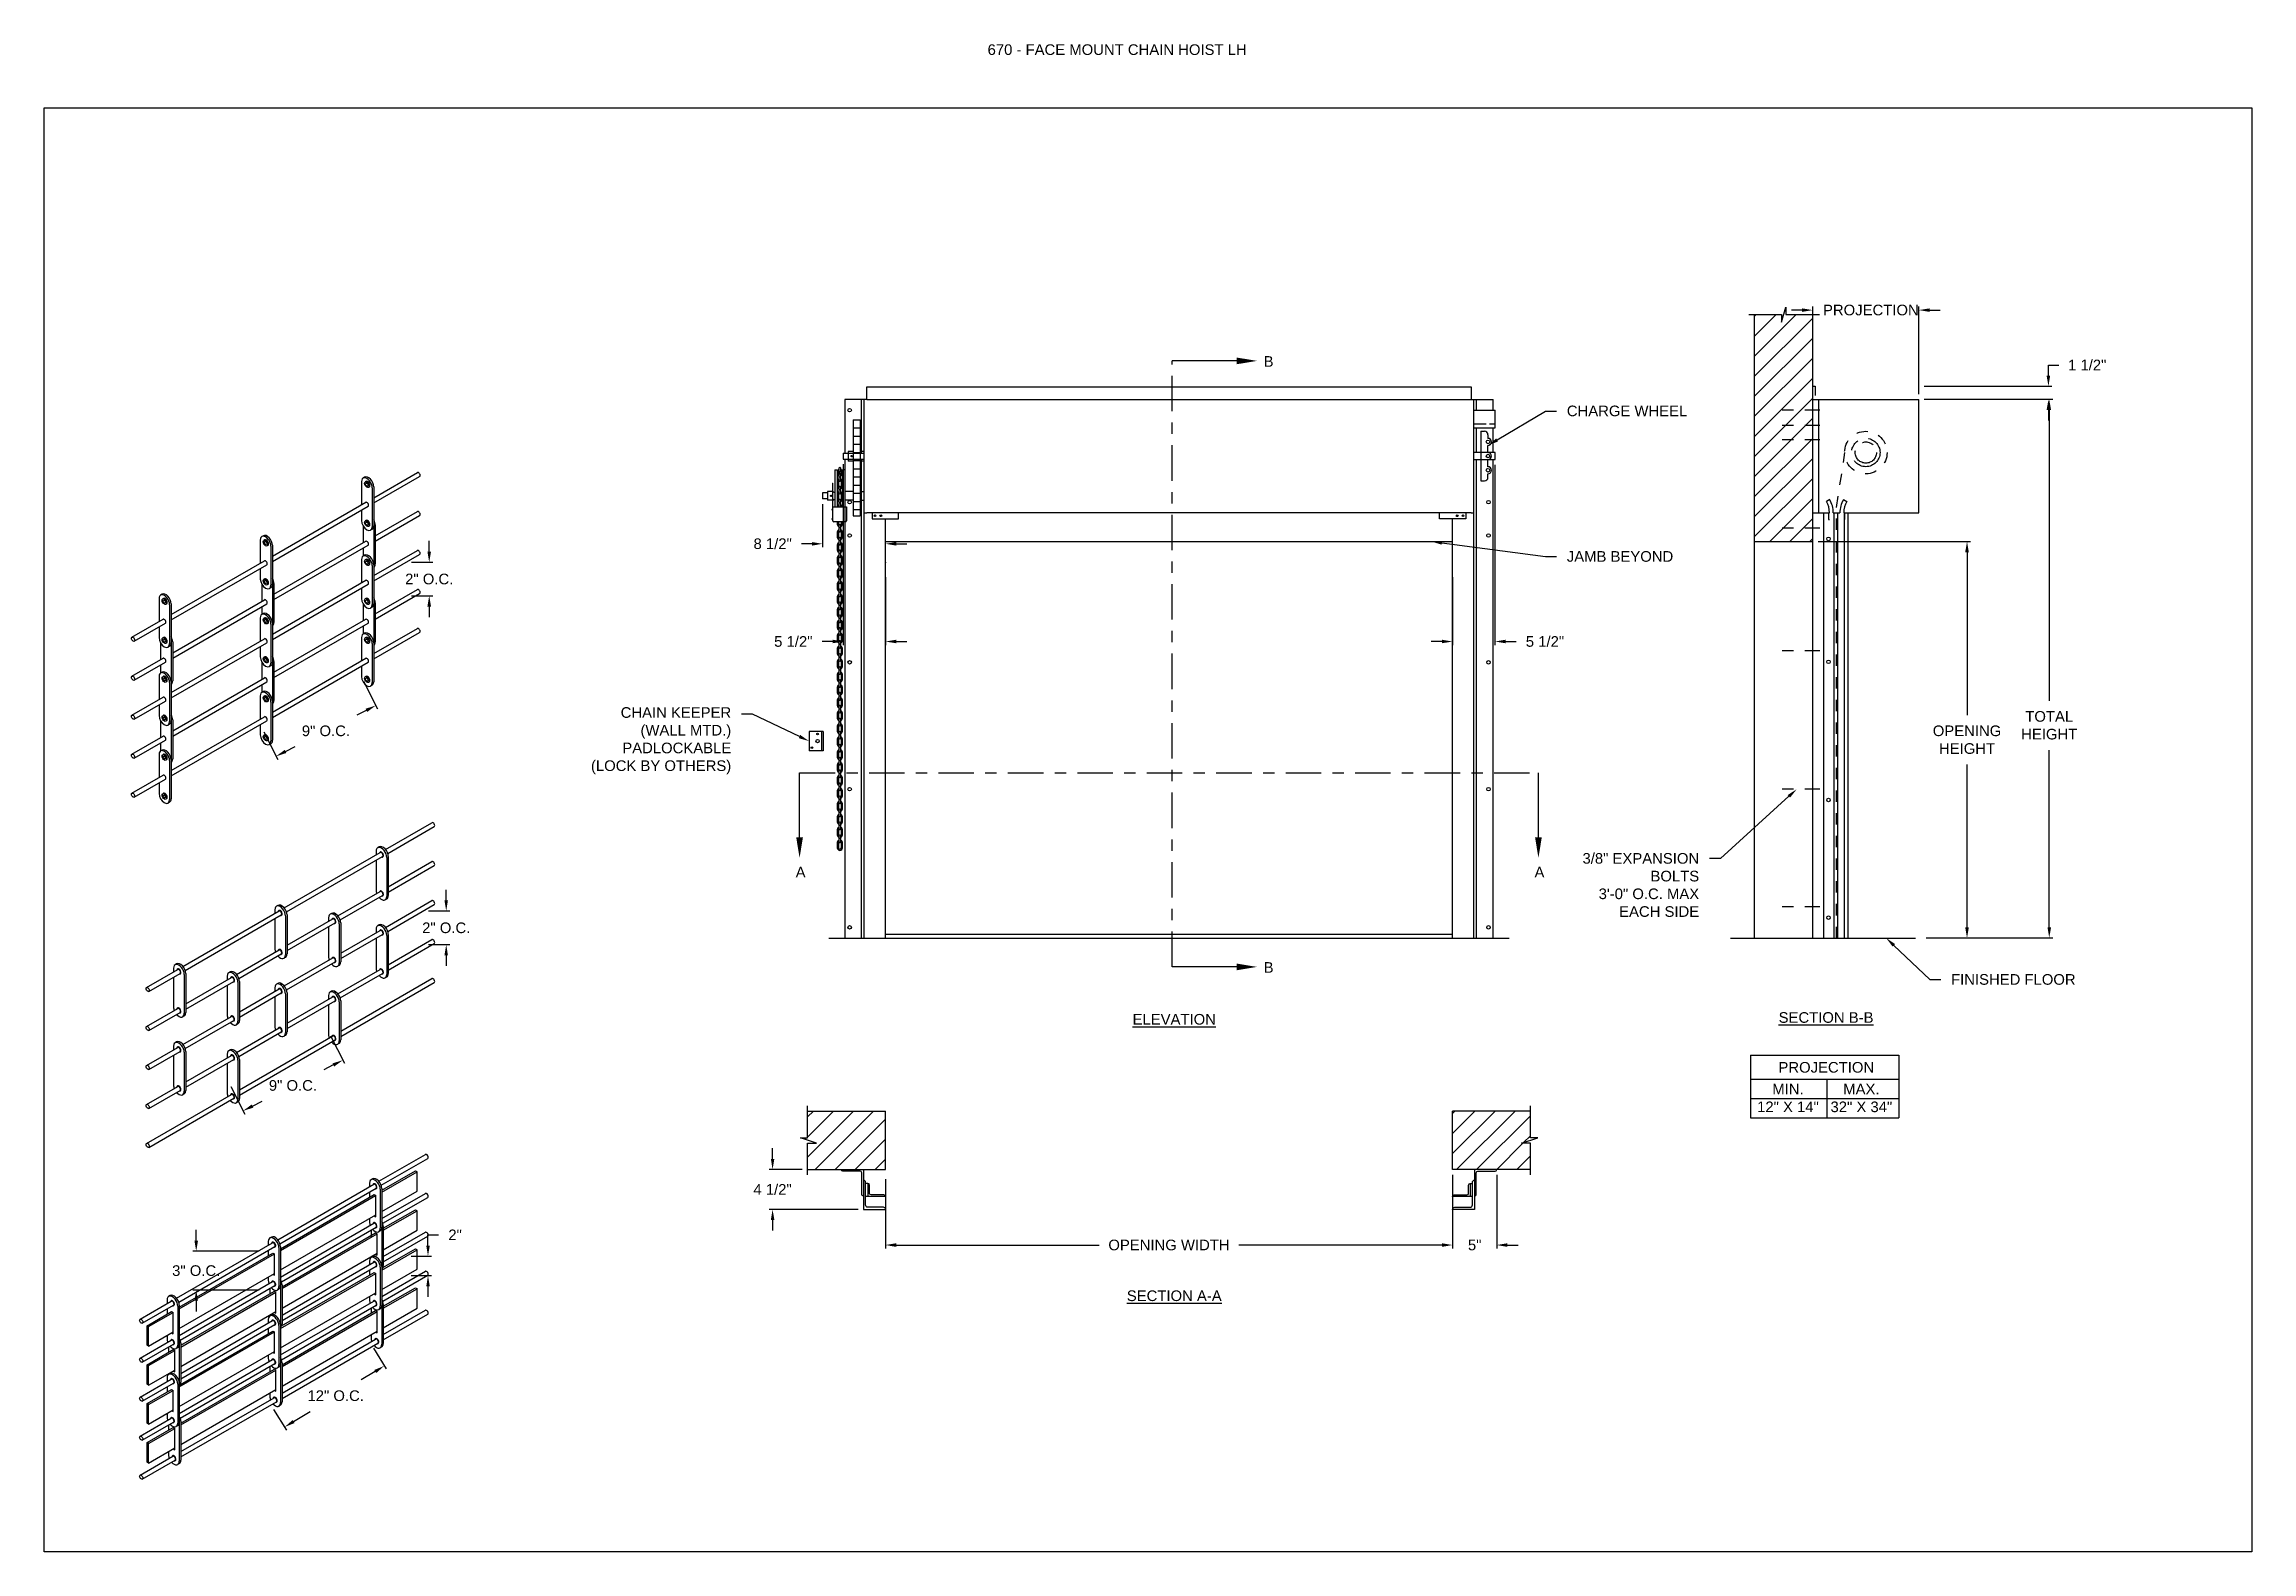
# Model space of a CAD drawing. Header units: inches. Extents: x 169.6 to 213.8, y 195 to 266.5.
# Drawn here: x 169.62 to 189.09, y 214.74 to 228.03 of the extents above; entities that cross this region are included whole.
import ezdxf
from ezdxf import colors
from ezdxf.entities.mleader import LeaderData, LeaderLine
from ezdxf.math import Vec2, Vec3

# ---------------------------------------------------------------- set-up
doc = ezdxf.new("R2010")
doc.units = ezdxf.units.IN
doc.header["$LTSCALE"] = 0.25
doc.header["$MEASUREMENT"] = 0
for name, pattern in [('CENTER', [2, 1.25, -0.25, 0.25, -0.25]), ('CENTER2', [1.125, 0.75, -0.125, 0.125, -0.125]), ('HIDDEN', [0.375, 0.25, -0.125])]:
    doc.linetypes.add(name, pattern=pattern)
for name, color, linetype in [('ANNOTATIONS', 1, 'Continuous'), ('CHAIN HOIST LH', 7, 'Continuous'), ('DETAILS', 4, 'Continuous'), ('SECTION CUTS', 6, 'CENTER')]:
    doc.layers.add(name, color=color, linetype=linetype)
doc.styles.add('ARIAL', font='arial.ttf', dxfattribs={"height": 0.09375})
doc.styles.get("Standard").update_dxf_attribs({"font": 'romans.shx'})
doc.dimstyles.new('STANDARD$0', dxfattribs={"dimtxt": 0.09375, "dimasz": 0.09375, "dimexe": 0.03125, "dimexo": 0.046875, "dimgap": 0.09, "dimtad": 0, "dimtih": 1, "dimtoh": 1, "dimdec": 4, "dimzin": 0, "dimdsep": 46, "dimtxsty": 'ARIAL', "dimcen": 0.09, "dimadec": 0, "dimazin": 0, "dimtfac": 1, "dimtdec": 4, "dimtofl": 0, "dimtmove": 0, "dimatfit": 1, "dimfxl": 1, "dimtolj": 1, "dimtzin": 0, "dimarcsym": 0})
pattern_1 = [(45, (-16.66299, -38.43853), (-0.08838835, 0.08838835), [])]

msp = doc.modelspace()

# ---------------------------------------------------------------- texts
at = {"layer": 'ANNOTATIONS', "insert": (177.94044, 228.02965), "char_height": 0.09375, "width": 4.6220629, "attachment_point": 1, "line_spacing_factor": 0.86134, "style": 'ARIAL'}
msp.add_mtext('670 - FACE MOUNT CHAIN HOIST LH', dxfattribs=at)
at = {"layer": 'ANNOTATIONS', "char_height": 0.09375, "attachment_point": 2, "style": 'ARIAL'}
for s, insert, width in [('{\\LELEVATION}', (179.58646, 219.47864), 3.0834986), ('{\\LSECTION B-B}', (185.33491, 219.4946), 1.3823677), ('{\\LSECTION A-A}', (179.58646, 217.04081), 1.3823677)]:
    msp.add_mtext(s, dxfattribs=dict(at, insert=insert, width=width))
for s, width, insert in [('PROJECTION ', 1.7594917, (185.33696, 219.05504)), ('MIN.\\P12" X 14" ', 0.6711642, (184.99884, 218.86305)), ('MAX.\\P32" X 34"', 0.6567117, (185.64627, 218.86305))]:
    msp.add_mtext_dynamic_manual_height_columns(s, width=width, gutter_width=1.36268, heights=[0], dxfattribs=dict(at, insert=insert))
at = {"layer": 'SECTION CUTS', "style": 'ARIAL'}
for s, p in [('B', (180.37497, 225.18623)), ('A', (176.24765, 220.68273)), ('A', (182.7636, 220.68273)), ('B', (180.37497, 219.84202))]:
    msp.add_text(s, height=0.09375, dxfattribs=at).set_placement(p)

# ---------------------------------------------------------------- blocks, each defined once
blk = doc.blocks.new('*D28')
at = {"layer": 'ANNOTATIONS', "color": 0, "lineweight": -2, "transparency": 16777216}
for p, q in [((176.485, 223.975), (176.485, 223.594)), ((176.392, 223.625), (176.298, 223.625)), ((177.04, 223.524), (177.04, 223.656)), ((177.134, 223.625), (177.228, 223.625))]:
    blk.add_line(p, q, dxfattribs=at)
at = {"layer": 'ANNOTATIONS', "color": 0, "transparency": 16777216}
for points in [[(176.392, 223.64), (176.392, 223.609), (176.485, 223.625)], [(177.134, 223.64), (177.134, 223.609), (177.04, 223.625)]]:
    blk.add_solid(points, dxfattribs=at)
at = {"layer": 'defpoints', "color": 0, "transparency": 16777216}
for p in [(176.485, 224.022), (176.485, 223.625), (177.04, 223.477)]:
    blk.add_point(p, dxfattribs=at)
at = {"layer": 'ANNOTATIONS', "color": 0, "transparency": 16777216, "insert": (176.045, 223.625), "char_height": 0.0938, "attachment_point": 5, "style": 'ARIAL'}
blk.add_mtext('\\A1;8 1/2"', dxfattribs=at)
blk = doc.blocks.new('*D33')
at = {"layer": 'ANNOTATIONS', "color": 0, "lineweight": -2, "transparency": 16777216}
for p, q in [((176.668, 224.326), (176.668, 222.732)), ((177.04, 223.33), (177.04, 222.732)), ((176.574, 222.763), (176.48, 222.763)), ((177.134, 222.763), (177.228, 222.763))]:
    blk.add_line(p, q, dxfattribs=at)
at = {"layer": 'ANNOTATIONS', "color": 0, "transparency": 16777216}
for points in [[(176.574, 222.779), (176.574, 222.748), (176.668, 222.763)], [(177.134, 222.779), (177.134, 222.748), (177.04, 222.763)]]:
    blk.add_solid(points, dxfattribs=at)
at = {"layer": 'defpoints', "color": 0, "transparency": 16777216}
for p in [(176.668, 224.373), (177.04, 223.377), (176.668, 222.763)]:
    blk.add_point(p, dxfattribs=at)
at = {"layer": 'ANNOTATIONS', "color": 0, "transparency": 16777216, "insert": (176.227, 222.763), "char_height": 0.0938, "attachment_point": 5, "style": 'ARIAL'}
blk.add_mtext('\\A1;5 1/2"', dxfattribs=at)
blk = doc.blocks.new('*D34')
at = {"layer": 'ANNOTATIONS', "color": 0, "lineweight": -2, "transparency": 16777216}
for p, q in [((182.415, 224.32), (182.415, 222.732)), ((182.04, 223.33), (182.04, 222.732)), ((181.947, 222.763), (181.853, 222.763)), ((182.509, 222.763), (182.603, 222.763))]:
    blk.add_line(p, q, dxfattribs=at)
at = {"layer": 'ANNOTATIONS', "color": 0, "transparency": 16777216}
for points in [[(181.947, 222.779), (181.947, 222.748), (182.04, 222.763)], [(182.509, 222.779), (182.509, 222.748), (182.415, 222.763)]]:
    blk.add_solid(points, dxfattribs=at)
at = {"layer": 'defpoints', "color": 0, "transparency": 16777216}
for p in [(182.415, 224.367), (182.04, 223.377), (182.04, 222.763)]:
    blk.add_point(p, dxfattribs=at)
at = {"layer": 'ANNOTATIONS', "color": 0, "transparency": 16777216, "insert": (182.856, 222.763), "char_height": 0.0938, "attachment_point": 5, "style": 'ARIAL'}
blk.add_mtext('\\A1;5 1/2"', dxfattribs=at)
blk = doc.blocks.new('*D29')
at = {"layer": 'ANNOTATIONS', "color": 0, "lineweight": -2, "transparency": 16777216}
for p, q in [((176.044, 218.201), (176.044, 218.295)), ((176.306, 218.107), (176.013, 218.107)), ((176.798, 217.755), (176.013, 217.755)), ((176.044, 217.662), (176.044, 217.568))]:
    blk.add_line(p, q, dxfattribs=at)
at = {"layer": 'ANNOTATIONS', "color": 0, "transparency": 16777216}
for points in [[(176.029, 218.201), (176.06, 218.201), (176.044, 218.107)], [(176.029, 217.662), (176.06, 217.662), (176.044, 217.755)]]:
    blk.add_solid(points, dxfattribs=at)
at = {"layer": 'defpoints', "color": 0, "transparency": 16777216}
for p in [(176.353, 218.107), (176.044, 217.755), (176.845, 217.755)]:
    blk.add_point(p, dxfattribs=at)
at = {"layer": 'ANNOTATIONS', "color": 0, "transparency": 16777216, "insert": (176.044, 217.931), "char_height": 0.0938, "attachment_point": 5, "style": 'ARIAL'}
blk.add_mtext('\\A1;4 1/2"', dxfattribs=at)
blk = doc.blocks.new('*D30')
at = {"layer": 'ANNOTATIONS', "color": 0, "lineweight": -2, "transparency": 16777216}
for p, q in [((182.04, 218.06), (182.04, 217.41)), ((182.431, 218.06), (182.431, 217.41)), ((181.947, 217.441), (181.853, 217.441)), ((182.525, 217.441), (182.619, 217.441))]:
    blk.add_line(p, q, dxfattribs=at)
at = {"layer": 'ANNOTATIONS', "color": 0, "transparency": 16777216}
for points in [[(181.947, 217.457), (181.947, 217.425), (182.04, 217.441)], [(182.525, 217.457), (182.525, 217.425), (182.431, 217.441)]]:
    blk.add_solid(points, dxfattribs=at)
at = {"layer": 'defpoints', "color": 0, "transparency": 16777216}
for p in [(182.04, 218.107), (182.431, 218.107), (182.431, 217.441)]:
    blk.add_point(p, dxfattribs=at)
at = {"layer": 'ANNOTATIONS', "color": 0, "transparency": 16777216, "insert": (182.236, 217.441), "char_height": 0.0938, "attachment_point": 5, "style": 'ARIAL'}
blk.add_mtext('\\A1;5"', dxfattribs=at)
blk = doc.blocks.new('*D31')
at = {"layer": 'ANNOTATIONS', "color": 0, "lineweight": -2, "transparency": 16777216}
for p, q in [((185.123, 225.686), (185.029, 225.686)), ((185.217, 225.06), (185.217, 225.717)), ((186.154, 224.945), (186.154, 225.717)), ((186.248, 225.686), (186.342, 225.686))]:
    blk.add_line(p, q, dxfattribs=at)
at = {"layer": 'ANNOTATIONS', "color": 0, "transparency": 16777216}
for points in [[(185.123, 225.701), (185.123, 225.67), (185.217, 225.686)], [(186.248, 225.701), (186.248, 225.67), (186.154, 225.686)]]:
    blk.add_solid(points, dxfattribs=at)
at = {"layer": 'defpoints', "color": 0, "transparency": 16777216}
for p in [(186.154, 225.686), (185.217, 225.014), (186.154, 224.899)]:
    blk.add_point(p, dxfattribs=at)
at = {"layer": 'ANNOTATIONS', "color": 0, "transparency": 16777216, "insert": (185.73, 225.686), "char_height": 0.09375, "attachment_point": 5, "style": 'ARIAL'}
blk.add_mtext('\\A1;PROJECTION', dxfattribs=at)
blk = doc.blocks.new('*D32')
at = {"layer": 'ANNOTATIONS', "color": 0, "lineweight": -2, "transparency": 16777216}
for p, q in [((187.296, 225.107), (187.296, 225.201)), ((187.296, 225.201), (187.389, 225.201)), ((186.201, 225.014), (187.327, 225.014)), ((186.201, 224.899), (187.327, 224.899)), ((187.296, 224.805), (187.296, 224.711))]:
    blk.add_line(p, q, dxfattribs=at)
at = {"layer": 'ANNOTATIONS', "color": 0, "transparency": 16777216}
for points in [[(187.28, 225.107), (187.311, 225.107), (187.296, 225.014)], [(187.28, 224.805), (187.311, 224.805), (187.296, 224.899)]]:
    blk.add_solid(points, dxfattribs=at)
at = {"layer": 'defpoints', "color": 0, "transparency": 16777216}
for p in [(186.154, 225.014), (186.154, 224.899), (187.296, 225.014)]:
    blk.add_point(p, dxfattribs=at)
at = {"layer": 'ANNOTATIONS', "color": 0, "transparency": 16777216, "insert": (187.638, 225.201), "char_height": 0.0938, "attachment_point": 5, "style": 'ARIAL'}
blk.add_mtext('\\A1;1 1/2"', dxfattribs=at)
blk = doc.blocks.new('*D35')
at = {"layer": 'ANNOTATIONS', "color": 0, "lineweight": -2, "transparency": 16777216}
for p, q in [((185.264, 223.645), (186.609, 223.645)), ((186.578, 223.551), (186.578, 222.114)), ((186.578, 220.242), (186.578, 221.679)), ((186.217, 220.149), (186.609, 220.149))]:
    blk.add_line(p, q, dxfattribs=at)
at = {"layer": 'ANNOTATIONS', "color": 0, "transparency": 16777216}
for points in [[(186.562, 223.551), (186.594, 223.551), (186.578, 223.645)], [(186.562, 220.242), (186.594, 220.242), (186.578, 220.149)]]:
    blk.add_solid(points, dxfattribs=at)
at = {"layer": 'defpoints', "color": 0, "transparency": 16777216}
for p in [(185.217, 223.645), (186.578, 223.645), (186.17, 220.149)]:
    blk.add_point(p, dxfattribs=at)
at = {"layer": 'ANNOTATIONS', "color": 0, "transparency": 16777216, "insert": (186.578, 221.897), "char_height": 0.09375, "attachment_point": 5, "style": 'ARIAL'}
blk.add_mtext('\\A1;OPENING \\PHEIGHT', dxfattribs=at)
blk = doc.blocks.new('*D36')
at = {"layer": 'ANNOTATIONS', "color": 0, "lineweight": -2, "transparency": 16777216}
for p, q in [((186.201, 224.899), (187.335, 224.899)), ((187.303, 224.805), (187.303, 222.241)), ((187.303, 220.242), (187.303, 221.806)), ((186.217, 220.149), (187.335, 220.149))]:
    blk.add_line(p, q, dxfattribs=at)
at = {"layer": 'ANNOTATIONS', "color": 0, "transparency": 16777216}
for points in [[(187.288, 224.805), (187.319, 224.805), (187.303, 224.899)], [(187.288, 220.242), (187.319, 220.242), (187.303, 220.149)]]:
    blk.add_solid(points, dxfattribs=at)
at = {"layer": 'defpoints', "color": 0, "transparency": 16777216}
for p in [(186.154, 224.899), (186.17, 220.149), (187.303, 220.149)]:
    blk.add_point(p, dxfattribs=at)
at = {"layer": 'ANNOTATIONS', "color": 0, "transparency": 16777216, "insert": (187.303, 222.024), "char_height": 0.0938, "attachment_point": 5, "style": 'ARIAL'}
blk.add_mtext('\\A1;TOTAL\\PHEIGHT', dxfattribs=at)
blk = doc.blocks.new('*D37')
at = {"layer": 'ANNOTATIONS', "color": 0, "lineweight": -2, "transparency": 16777216}
for p, q in [((177.04, 218.021), (177.04, 217.41)), ((182.04, 217.488), (182.04, 217.472)), ((177.134, 217.441), (178.924, 217.441)), ((181.947, 217.441), (180.157, 217.441))]:
    blk.add_line(p, q, dxfattribs=at)
at = {"layer": 'ANNOTATIONS', "color": 0, "transparency": 16777216}
for points in [[(177.134, 217.457), (177.134, 217.425), (177.04, 217.441)], [(181.947, 217.457), (181.947, 217.425), (182.04, 217.441)]]:
    blk.add_solid(points, dxfattribs=at)
at = {"layer": 'defpoints', "color": 0, "transparency": 16777216}
for p in [(177.04, 218.068), (182.04, 217.441), (182.04, 217.441)]:
    blk.add_point(p, dxfattribs=at)
at = {"layer": 'ANNOTATIONS', "color": 0, "transparency": 16777216, "insert": (179.54, 217.441), "char_height": 0.09375, "attachment_point": 5, "style": 'ARIAL'}
blk.add_mtext('\\A1;OPENING WIDTH', dxfattribs=at)
blk = doc.blocks.new('*D101')
at = {"layer": 'ANNOTATIONS', "color": 0, "lineweight": -2, "transparency": 16777216}
for p, q in [((172.436, 222.413), (172.559, 222.171)), ((172.461, 222.156), (172.378, 222.114)), ((171.556, 221.966), (171.68, 221.724)), ((171.749, 221.794), (171.833, 221.836))]:
    blk.add_line(p, q, dxfattribs=at)
at = {"layer": 'ANNOTATIONS', "color": 0, "transparency": 16777216}
for points in [[(172.454, 222.17), (172.468, 222.142), (172.545, 222.199)], [(171.742, 221.808), (171.756, 221.78), (171.665, 221.751)]]:
    blk.add_solid(points, dxfattribs=at)
at = {"layer": 'defpoints', "color": 0, "transparency": 16777216}
for p in [(172.415, 222.455), (172.545, 222.199), (171.535, 222.008)]:
    blk.add_point(p, dxfattribs=at)
at = {"layer": 'ANNOTATIONS', "color": 0, "transparency": 16777216, "insert": (172.105, 221.975), "char_height": 0.09375, "attachment_point": 5, "style": 'ARIAL'}
blk.add_mtext('\\A1;9" O.C.', dxfattribs=at)
blk = doc.blocks.new('*D102')
at = {"layer": 'ANNOTATIONS', "color": 0, "lineweight": -2, "transparency": 16777216}
for p, q in [((173.016, 223.557), (173.016, 223.65)), ((172.86, 223.463), (173.047, 223.463)), ((172.86, 223.166), (173.047, 223.166)), ((173.016, 223.072), (173.016, 222.978))]:
    blk.add_line(p, q, dxfattribs=at)
at = {"layer": 'ANNOTATIONS', "color": 0, "transparency": 16777216}
for points in [[(173, 223.557), (173.032, 223.557), (173.016, 223.463)], [(173, 223.072), (173.032, 223.072), (173.016, 223.166)]]:
    blk.add_solid(points, dxfattribs=at)
at = {"layer": 'defpoints', "color": 0, "transparency": 16777216}
for p in [(172.813, 223.463), (173.016, 223.463), (172.813, 223.166)]:
    blk.add_point(p, dxfattribs=at)
at = {"layer": 'ANNOTATIONS', "color": 0, "transparency": 16777216, "insert": (173.016, 223.314), "char_height": 0.09375, "attachment_point": 5, "style": 'ARIAL'}
blk.add_mtext('\\A1;2" O.C.', dxfattribs=at)
blk = doc.blocks.new('*D103')
at = {"layer": 'ANNOTATIONS', "color": 0, "lineweight": -2, "transparency": 16777216}
for p, q in [((172.145, 219.286), (172.268, 219.044)), ((172.17, 219.029), (172.087, 218.986)), ((171.265, 218.839), (171.389, 218.596)), ((171.458, 218.667), (171.542, 218.709))]:
    blk.add_line(p, q, dxfattribs=at)
at = {"layer": 'ANNOTATIONS', "color": 0, "transparency": 16777216}
for points in [[(172.163, 219.043), (172.177, 219.015), (172.254, 219.071)], [(171.451, 218.681), (171.465, 218.653), (171.374, 218.624)]]:
    blk.add_solid(points, dxfattribs=at)
at = {"layer": 'defpoints', "color": 0, "transparency": 16777216}
for p in [(172.124, 219.328), (172.254, 219.071), (171.244, 218.881)]:
    blk.add_point(p, dxfattribs=at)
at = {"layer": 'ANNOTATIONS', "color": 0, "transparency": 16777216, "insert": (171.814, 218.848), "char_height": 0.09375, "attachment_point": 5, "style": 'ARIAL'}
blk.add_mtext('\\A1;9" O.C.', dxfattribs=at)
blk = doc.blocks.new('*D104')
at = {"layer": 'ANNOTATIONS', "color": 0, "lineweight": -2, "transparency": 16777216}
for p, q in [((173.166, 220.481), (173.166, 220.574)), ((173.009, 220.387), (173.197, 220.387)), ((173.009, 220.09), (173.197, 220.09)), ((173.166, 219.996), (173.166, 219.902))]:
    blk.add_line(p, q, dxfattribs=at)
at = {"layer": 'ANNOTATIONS', "color": 0, "transparency": 16777216}
for points in [[(173.15, 220.481), (173.181, 220.481), (173.166, 220.387)], [(173.15, 219.996), (173.181, 219.996), (173.166, 220.09)]]:
    blk.add_solid(points, dxfattribs=at)
at = {"layer": 'defpoints', "color": 0, "transparency": 16777216}
for p in [(172.962, 220.387), (173.166, 220.387), (172.962, 220.09)]:
    blk.add_point(p, dxfattribs=at)
at = {"layer": 'ANNOTATIONS', "color": 0, "transparency": 16777216, "insert": (173.166, 220.238), "char_height": 0.09375, "attachment_point": 5, "style": 'ARIAL'}
blk.add_mtext('\\A1;2" O.C.', dxfattribs=at)
blk = doc.blocks.new('*D105')
at = {"layer": 'ANNOTATIONS', "color": 0, "lineweight": -2, "transparency": 16777216}
for p, q in [((172.524, 216.531), (172.636, 216.348)), ((172.54, 216.326), (172.417, 216.251)), ((171.644, 215.992), (171.756, 215.809)), ((171.82, 215.885), (171.965, 215.974))]:
    blk.add_line(p, q, dxfattribs=at)
at = {"layer": 'ANNOTATIONS', "color": 0, "transparency": 16777216}
for points in [[(172.531, 216.339), (172.548, 216.312), (172.619, 216.375)], [(171.812, 215.898), (171.828, 215.871), (171.74, 215.836)]]:
    blk.add_solid(points, dxfattribs=at)
at = {"layer": 'defpoints', "color": 0, "transparency": 16777216}
for p in [(172.499, 216.571), (172.619, 216.375), (171.62, 216.032)]:
    blk.add_point(p, dxfattribs=at)
at = {"layer": 'ANNOTATIONS', "color": 0, "transparency": 16777216, "insert": (172.191, 216.112), "char_height": 0.09375, "attachment_point": 5, "style": 'ARIAL'}
blk.add_mtext('\\A1;12" O.C.', dxfattribs=at)
blk = doc.blocks.new('*D106')
at = {"layer": 'ANNOTATIONS', "color": 0, "lineweight": -2, "transparency": 16777216}
for p, q in [((173.005, 217.437), (173.005, 217.531)), ((173.005, 217.531), (173.099, 217.531)), ((172.858, 217.343), (173.037, 217.343)), ((172.858, 217.171), (173.037, 217.171)), ((173.005, 217.077), (173.005, 216.984))]:
    blk.add_line(p, q, dxfattribs=at)
at = {"layer": 'ANNOTATIONS', "color": 0, "transparency": 16777216}
for points in [[(172.99, 217.437), (173.021, 217.437), (173.005, 217.343)], [(172.99, 217.077), (173.021, 217.077), (173.005, 217.171)]]:
    blk.add_solid(points, dxfattribs=at)
at = {"layer": 'defpoints', "color": 0, "transparency": 16777216}
for p in [(172.811, 217.343), (173.005, 217.343), (172.811, 217.171)]:
    blk.add_point(p, dxfattribs=at)
at = {"layer": 'ANNOTATIONS', "color": 0, "transparency": 16777216, "insert": (173.244, 217.531), "char_height": 0.0938, "attachment_point": 5, "style": 'ARIAL'}
blk.add_mtext('\\A1;2"', dxfattribs=at)
blk = doc.blocks.new('*D107')
at = {"layer": 'ANNOTATIONS', "color": 0, "lineweight": -2, "transparency": 16777216}
for p, q in [((170.961, 217.481), (170.961, 217.575)), ((171.516, 217.387), (170.93, 217.387)), ((171.516, 217.044), (170.93, 217.044)), ((170.961, 216.95), (170.961, 216.856))]:
    blk.add_line(p, q, dxfattribs=at)
at = {"layer": 'ANNOTATIONS', "color": 0, "transparency": 16777216}
for points in [[(170.945, 217.481), (170.977, 217.481), (170.961, 217.387)], [(170.945, 216.95), (170.977, 216.95), (170.961, 217.044)]]:
    blk.add_solid(points, dxfattribs=at)
at = {"layer": 'defpoints', "color": 0, "transparency": 16777216}
for p in [(171.562, 217.387), (170.961, 217.044), (171.562, 217.044)]:
    blk.add_point(p, dxfattribs=at)
at = {"layer": 'ANNOTATIONS', "color": 0, "transparency": 16777216, "insert": (170.961, 217.215), "char_height": 0.09375, "attachment_point": 5, "style": 'ARIAL'}
blk.add_mtext('\\A1;3" O.C.', dxfattribs=at)

# ---------------------------------------------------------------- dimensions: what is measured, and where the dimension line sits
at = {"layer": 'ANNOTATIONS'}
for base, p1, p2, text, picture, middle in [((186.15442, 225.68587), (185.21692, 225.0136), (186.15442, 224.89855), 'PROJECTION', '*D31', (185.72972, 225.68587)), ((182.4312, 217.44098), (182.04044, 218.10708), (182.4312, 218.10708), '5"', '*D30', (182.23582, 217.44098))]:
    dim = msp.add_linear_dim(base=base, p1=p1, p2=p2, text=text, dimstyle='STANDARD$0', dxfattribs=at)
    dim.commit()
    dim.dimension.update_dxf_attribs({"geometry": picture, "text_midpoint": middle, "dimtype": 160})
for base, p1, p2, text, picture, middle in [((187.29567, 225.0136), (186.15442, 224.89855), (186.15442, 225.0136), '1 1/2"', '*D32', (187.63811, 225.2011)), ((173.01608, 223.46292), (172.81295, 223.16568), (172.81295, 223.46292), '2" O.C.', '*D102', (173.01608, 223.3143)), ((186.57799, 223.64519), (186.17005, 220.14855), (185.21692, 223.64519), 'OPENING \\PHEIGHT', '*D35', (186.57799, 221.89687)), ((173.16551, 220.38698), (172.96238, 220.08974), (172.96238, 220.38698), '2" O.C.', '*D104', (173.16551, 220.23836)), ((170.96098, 217.04351), (171.56244, 217.38726), (171.56244, 217.04351), '3" O.C.', '*D107', (170.96098, 217.21539))]:
    dim = msp.add_linear_dim(base=base, p1=p1, p2=p2, angle=90, text=text, dimstyle='STANDARD$0', dxfattribs=at)
    dim.commit()
    dim.dimension.update_dxf_attribs({"geometry": picture, "text_midpoint": middle})
for base, p1, p2, angle, text, picture, middle, dimtype in [((187.30349, 220.14855), (186.15442, 224.89855), (186.17005, 220.14855), 90, 'TOTAL\\PHEIGHT', '*D36', (187.30349, 222.02355), 160), ((176.66773, 222.76335), (177.04044, 223.37673), (176.66773, 224.3726), 180, '5 1/2"', '*D33', (176.22713, 222.76335), 160), ((182.04044, 222.76335), (182.41544, 224.3673), (182.04044, 223.37668), 180, '5 1/2"', '*D34', (182.85604, 222.76335), 160), ((176.48534, 223.62487), (177.04044, 223.47673), (176.48534, 224.02191), 180, '8 1/2"', '*D28', (176.04467, 223.62487), 160), ((176.04449, 217.7554), (176.35294, 218.10708), (176.84506, 217.7554), 90, '4 1/2"', '*D29', (176.04449, 217.93124), 160), ((172.6195, 216.37451), (171.61961, 216.03183), (172.49922, 216.5708), 31.49751, '12" O.C.', '*D105', (172.19134, 216.11216), 161)]:
    dim = msp.add_linear_dim(base=base, p1=p1, p2=p2, angle=angle, text=text, dimstyle='STANDARD$0', dxfattribs=at)
    dim.commit()
    dim.dimension.update_dxf_attribs({"geometry": picture, "text_midpoint": middle, "dimtype": dimtype})
for p1, p2, distance, text, picture, middle in [((171.53503, 222.00786), (172.41464, 222.45496), -0.28764, '9" O.C.', '*D101', (172.10517, 221.975)), ((171.24403, 218.88073), (172.12364, 219.32783), -0.28764, '9" O.C.', '*D103', (171.81416, 218.84787)), ((172.8107, 217.17119), (172.8107, 217.34337), -0.19474, '2"', '*D106', (173.24387, 217.53087))]:
    dim = msp.add_aligned_dim(p1=p1, p2=p2, distance=distance, text=text, dimstyle='STANDARD$0', dxfattribs=at)
    dim.commit()
    dim.dimension.update_dxf_attribs({"geometry": picture, "text_midpoint": middle})
dim = msp.add_linear_dim(base=(182.04044, 217.44098), p1=(177.04044, 218.06802), p2=(182.04044, 217.44098), text='OPENING WIDTH', dimstyle='STANDARD$0', dxfattribs=at)
dim.commit()
dim.dimension.update_dxf_attribs({"geometry": '*D37', "text_midpoint": (179.54044, 217.44098)})

# ---------------------------------------------------------------- hatches: boundary and pattern name
at = {"layer": 'CHAIN HOIST LH', "linetype": 'Continuous'}
h = msp.add_hatch(dxfattribs=at)
h.set_pattern_fill('ANSI31', color=256, style=0)
h.set_pattern_definition([(45, (-16.61151, -38.43853), (-0.088388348, 0.088388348), [])])
h.paths.add_polyline_path([(185.21692, 224.91232), (185.21692, 225.64691), (184.98043, 225.64691), (184.98043, 225.71157), (184.94201, 225.57821), (184.94201, 225.64691), (184.7013, 225.64691), (184.7013, 225.09661)])
h.paths.add_polyline_path([(184.7013, 225.09661), (184.7013, 223.64519), (185.21692, 223.64519), (185.21692, 224.89855), (185.21692, 224.91232)])
at = {"layer": 'CHAIN HOIST LH'}
h = msp.add_hatch(dxfattribs=at)
h.set_pattern_fill('ANSI31', color=256, style=0)
h.set_pattern_definition(pattern_1)
h.paths.add_polyline_path([(177.04044, 218.62271), (176.35294, 218.62271), (176.35294, 218.38551), (176.28883, 218.38551), (176.4309, 218.3386), (176.35294, 218.3386), (176.35294, 218.10708), (177.04044, 218.10708), (177.04044, 218.26959)])
h = msp.add_hatch(dxfattribs=at)
h.set_pattern_fill('ANSI31', color=256, style=0)
h.set_pattern_definition(pattern_1)
h.paths.add_polyline_path([(182.79204, 218.38551), (182.72794, 218.38551), (182.72794, 218.62271), (182.04044, 218.62271), (182.04044, 218.10708), (182.05861, 218.10708), (182.72794, 218.10708), (182.72794, 218.3386), (182.64997, 218.3386)])

# ---------------------------------------------------------------- linework, layer by layer
at = {"layer": 'ANNOTATIONS'}
for p, q in [((184.66827, 219.11447), (184.66827, 218.5631)), ((184.66827, 219.11447), (185.97604, 219.11447)), ((185.97604, 219.11447), (185.97604, 218.5631)), ((184.66827, 218.903), (185.97604, 218.903)), ((185.34113, 218.903), (185.34113, 218.5631)), ((184.66827, 218.73305), (185.97604, 218.73305)), ((184.66827, 218.5631), (185.97604, 218.5631))]:
    msp.add_line(p, q, dxfattribs=at)
at = {"layer": 'CHAIN HOIST LH', "linetype": 'Continuous'}
for p, q in [((184.94201, 225.57821), (184.98043, 225.71157)), ((184.98043, 225.71157), (184.98043, 225.64691)), ((184.65491, 225.64691), (184.94201, 225.64691)), ((184.7013, 225.64691), (184.7013, 220.14855)), ((184.94201, 225.64691), (184.94201, 225.57821)), ((184.98043, 225.64691), (185.27562, 225.64691)), ((185.21692, 220.14855), (185.21692, 225.64691)), ((176.87638, 224.89855), (176.68079, 224.89855)), ((176.68079, 224.89855), (176.68079, 224.4245)), ((176.8295, 224.4245), (176.8295, 224.89855)), ((176.85294, 220.14855), (176.85294, 224.89855)), ((182.2045, 224.89855), (182.40009, 224.89855)), ((182.22794, 220.14855), (182.22794, 224.89855)), ((182.25138, 224.8048), (182.25138, 224.89855)), ((182.40009, 224.8048), (182.40009, 224.89855)), ((185.21692, 225.0136), (185.23832, 225.0136)), ((185.21692, 224.89855), (186.15442, 224.89855)), ((185.23832, 225.0136), (185.23832, 224.93134)), ((185.2697, 223.89855), (185.2697, 224.89855)), ((186.15442, 223.89855), (186.15442, 224.89855)), ((182.22794, 224.8048), (182.41544, 224.8048)), ((182.41544, 224.64855), (182.41544, 224.8048)), ((182.33621, 224.6798), (182.22794, 224.6798)), ((182.22794, 224.64855), (182.41544, 224.64855)), ((182.25138, 224.4298), (182.25138, 224.64855)), ((182.29044, 224.6173), (182.29044, 224.1798)), ((182.29044, 224.6173), (182.32169, 224.6173)), ((182.35294, 224.58605), (182.35294, 224.5548)), ((182.35294, 224.4298), (182.35294, 224.4923)), ((182.41544, 224.6798), (182.36746, 224.6798)), ((182.40009, 224.4298), (182.40009, 224.64855)), ((176.68079, 224.3726), (176.68079, 220.14855)), ((176.8295, 220.14855), (176.8295, 224.3726)), ((182.41544, 224.4298), (182.22794, 224.4298)), ((182.22794, 224.3673), (182.41544, 224.3673)), ((182.25138, 220.14855), (182.25138, 224.3673)), ((182.35294, 224.3048), (182.35294, 224.3673)), ((182.40009, 220.14855), (182.40009, 224.3673)), ((182.41544, 224.3673), (182.41544, 224.4298)), ((182.29044, 224.1798), (182.32169, 224.1798)), ((182.35294, 224.21105), (182.35294, 224.2423)), ((185.36744, 224.01414), (185.33853, 223.99716)), ((185.48827, 224.01414), (185.51718, 223.99716)), ((176.85294, 223.89855), (176.87638, 223.89855)), ((176.92358, 223.89855), (176.92358, 223.84613)), ((176.92358, 223.84613), (177.15438, 223.84613)), ((177.04044, 220.14855), (177.04044, 223.84613)), ((177.15438, 223.84613), (177.15438, 223.89855)), ((181.92649, 223.84613), (181.92649, 223.89855)), ((182.1573, 223.84613), (181.92649, 223.84613)), ((182.04044, 220.14855), (182.04044, 223.84613)), ((182.1573, 223.89855), (182.1573, 223.84613)), ((182.2045, 223.89855), (182.22794, 223.89855)), ((185.21692, 223.89855), (185.36536, 223.89855)), ((185.31087, 223.89855), (185.31087, 220.14855)), ((185.35755, 223.89855), (185.35755, 223.84005)), ((185.35755, 223.84005), (185.36536, 223.84005)), ((185.39889, 223.89855), (185.45683, 223.89855)), ((185.40215, 223.89855), (185.40215, 220.14855)), ((185.43568, 223.89855), (185.43568, 220.14855)), ((185.49036, 223.89855), (186.15442, 223.89855)), ((185.49817, 223.84005), (185.49036, 223.84005)), ((185.49362, 223.89855), (185.49362, 220.14855)), ((185.49817, 223.89855), (185.49817, 223.84005)), ((185.52715, 223.89855), (185.52715, 220.14855)), ((177.04044, 223.64519), (182.04044, 223.64519)), ((184.7013, 223.64519), (185.21692, 223.64519)), ((176.36586, 221.97058), (176.36586, 221.79871)), ((176.49086, 221.97058), (176.36586, 221.97058)), ((176.47524, 221.97058), (176.47524, 221.79871)), ((176.49086, 221.97058), (176.49086, 221.79871)), ((176.49086, 221.79871), (176.36586, 221.79871)), ((184.49194, 220.14855), (186.12317, 220.14855)), ((176.35294, 218.38551), (176.35294, 218.66958)), ((182.72794, 218.38551), (182.72794, 218.66958)), ((176.4309, 218.3386), (176.28883, 218.38551)), ((176.28883, 218.38551), (176.35294, 218.38551)), ((176.35294, 218.06021), (176.35294, 218.3386)), ((176.35294, 218.3386), (176.4309, 218.3386)), ((182.64997, 218.3386), (182.79204, 218.38551)), ((182.72794, 218.3386), (182.64997, 218.3386)), ((182.79204, 218.38551), (182.72794, 218.38551)), ((182.72794, 218.06021), (182.72794, 218.3386)), ((176.84506, 218.10708), (176.84506, 217.7554)), ((182.23582, 218.10708), (182.23582, 217.7554)), ((176.84506, 217.87263), (176.84506, 217.87263)), ((176.88413, 217.98495), (176.86459, 217.98495)), ((182.19674, 217.98495), (182.21628, 217.98495)), ((182.23582, 217.87263), (182.23582, 217.87263)), ((177.04044, 217.86772), (176.86459, 217.86772))]:
    msp.add_line(p, q, dxfattribs=at)
at = {"layer": 'CHAIN HOIST LH'}
for p, q in [((176.87638, 224.89855), (176.87638, 225.00988)), ((176.87638, 225.00988), (182.2045, 225.00988)), ((176.87638, 224.89855), (182.2045, 224.89855)), ((182.2045, 225.00988), (182.2045, 224.89855)), ((182.22794, 223.89855), (182.22794, 224.89855)), ((176.75379, 224.71904), (176.75379, 223.87099)), ((176.75379, 224.71904), (176.81599, 224.71904)), ((176.81599, 224.71904), (176.81599, 223.87099)), ((176.75379, 224.64743), (176.81599, 224.64743)), ((176.75379, 224.57543), (176.81599, 224.57543)), ((176.75379, 224.50343), (176.81599, 224.50343)), ((176.63179, 224.26488), (176.63179, 224.29464)), ((176.64289, 224.29464), (176.64289, 224.26488)), ((176.66773, 224.4245), (176.85294, 224.4245)), ((176.66773, 224.4245), (176.66773, 224.3726)), ((176.66773, 224.3726), (176.85294, 224.3726)), ((176.71009, 224.43787), (176.71009, 224.35503)), ((176.75379, 224.43787), (176.71009, 224.43787)), ((176.75379, 224.35503), (176.71009, 224.35503)), ((176.75379, 224.43143), (176.81599, 224.43143)), ((176.75379, 224.35943), (176.81599, 224.35943)), ((176.85294, 224.43787), (176.81599, 224.43787)), ((176.85294, 224.35503), (176.81599, 224.35503)), ((176.5714, 224.1591), (176.57585, 224.1591)), ((176.5714, 224.1591), (176.5714, 223.82609)), ((176.57585, 224.09047), (176.57585, 224.1591)), ((176.5925, 224.27706), (176.61442, 224.27706)), ((176.5925, 224.27706), (176.5925, 223.95087)), ((176.61442, 224.27706), (176.61442, 223.95087)), ((176.62552, 224.25229), (176.61442, 224.25229)), ((176.62552, 224.2514), (176.61442, 224.2514)), ((176.62552, 224.15935), (176.61442, 224.15935)), ((176.62552, 224.15845), (176.61442, 224.15845)), ((176.62552, 224.26112), (176.62552, 224.24487)), ((176.62552, 224.17717), (176.62552, 224.15935)), ((176.62552, 224.15845), (176.62552, 224.13075)), ((176.63179, 224.21316), (176.63179, 224.23954)), ((176.64289, 224.21316), (176.63179, 224.21316)), ((176.63179, 224.1825), (176.63179, 224.21226)), ((176.64289, 224.21226), (176.63179, 224.21226)), ((176.63179, 224.06838), (176.63179, 224.12542)), ((176.64289, 224.10143), (176.63179, 224.10143)), ((176.64289, 224.10053), (176.63179, 224.10053)), ((176.64289, 224.23954), (176.64289, 224.21316)), ((176.64289, 224.21226), (176.64289, 224.1825)), ((176.64289, 224.12542), (176.64289, 224.06838)), ((176.64916, 224.26112), (176.64916, 224.24487)), ((176.64916, 224.17717), (176.64916, 224.13075)), ((176.66026, 224.27706), (176.66026, 223.95087)), ((176.68219, 224.27706), (176.66026, 224.27706)), ((176.68219, 224.27706), (176.68219, 223.95087)), ((176.75379, 224.28743), (176.81599, 224.28743)), ((176.75379, 224.21543), (176.81599, 224.21543)), ((176.75379, 224.14343), (176.81599, 224.14343)), ((176.48534, 224.07381), (176.48534, 224.02191)), ((176.52769, 224.07381), (176.48534, 224.07381)), ((176.52769, 224.02191), (176.48534, 224.02191)), ((176.52769, 224.08718), (176.52769, 224.00855)), ((176.5714, 224.08718), (176.52769, 224.08718)), ((176.5714, 224.00855), (176.52769, 224.00855)), ((176.57585, 223.82842), (176.57585, 224.00526)), ((176.57585, 223.95087), (176.69617, 223.95087)), ((176.5856, 224.08072), (176.5925, 224.08072)), ((176.5856, 224.01501), (176.5925, 224.01501)), ((176.62552, 224.04522), (176.61442, 224.04522)), ((176.62552, 224.04432), (176.61442, 224.04432)), ((176.62552, 224.06305), (176.62552, 224.04522)), ((176.62552, 224.04432), (176.62552, 224.01663)), ((176.63179, 223.98491), (176.63179, 224.0113)), ((176.64289, 223.98491), (176.63179, 223.98491)), ((176.63179, 223.95426), (176.63179, 223.98401)), ((176.64289, 223.98401), (176.63179, 223.98401)), ((176.64289, 224.0113), (176.64289, 223.98491)), ((176.64289, 223.98401), (176.64289, 223.95426)), ((176.64916, 224.06305), (176.64916, 224.01663)), ((176.75379, 224.08718), (176.68219, 224.08718)), ((176.75379, 224.00855), (176.68219, 224.00855)), ((176.69617, 223.95087), (176.69617, 223.82842)), ((176.75379, 224.07143), (176.81599, 224.07143)), ((176.75379, 223.99943), (176.81599, 223.99943)), ((176.75379, 223.92743), (176.81599, 223.92743)), ((176.81599, 224.08718), (176.85294, 224.08718)), ((176.81599, 224.00855), (176.85294, 224.00855)), ((176.5714, 223.82609), (176.57585, 223.82609)), ((176.57585, 223.82785), (176.57585, 223.82609)), ((176.68642, 223.81867), (176.5856, 223.81867)), ((176.61442, 223.81867), (176.61442, 223.79729)), ((176.61442, 223.72959), (176.61442, 223.71176)), ((176.62552, 223.71176), (176.61442, 223.71176)), ((176.61442, 223.71086), (176.61442, 223.68316)), ((176.62552, 223.71086), (176.61442, 223.71086)), ((176.62552, 223.81867), (176.62552, 223.79729)), ((176.62552, 223.72959), (176.62552, 223.71176)), ((176.62552, 223.71086), (176.62552, 223.68316)), ((176.63179, 223.76557), (176.63179, 223.79196)), ((176.64289, 223.76557), (176.63179, 223.76557)), ((176.64289, 223.76467), (176.63179, 223.76467)), ((176.63179, 223.73492), (176.63179, 223.76467)), ((176.64289, 223.79196), (176.64289, 223.76557)), ((176.64289, 223.76467), (176.64289, 223.73492)), ((176.64916, 223.81867), (176.64916, 223.79729)), ((176.64916, 223.72959), (176.64916, 223.68316)), ((176.66026, 223.79729), (176.66026, 223.81867)), ((176.66026, 223.68316), (176.66026, 223.72959)), ((176.75379, 223.87099), (176.81599, 223.87099)), ((182.2045, 223.89855), (176.87638, 223.89855)), ((176.61442, 223.61547), (176.61442, 223.59764)), ((176.62552, 223.59764), (176.61442, 223.59764)), ((176.61442, 223.59674), (176.61442, 223.56904)), ((176.62552, 223.59674), (176.61442, 223.59674)), ((176.62552, 223.61547), (176.62552, 223.59764)), ((176.62552, 223.59674), (176.62552, 223.56904)), ((176.63179, 223.65145), (176.63179, 223.67783)), ((176.64289, 223.65145), (176.63179, 223.65145)), ((176.64289, 223.65055), (176.63179, 223.65055)), ((176.63179, 223.6208), (176.63179, 223.65055)), ((176.63179, 223.53733), (176.63179, 223.56371)), ((176.64289, 223.53733), (176.63179, 223.53733)), ((176.63179, 223.50667), (176.63179, 223.53643)), ((176.64289, 223.53643), (176.63179, 223.53643)), ((176.64289, 223.67783), (176.64289, 223.65145)), ((176.64289, 223.65055), (176.64289, 223.6208)), ((176.64289, 223.56371), (176.64289, 223.53733)), ((176.64289, 223.53643), (176.64289, 223.50667)), ((176.64916, 223.61547), (176.64916, 223.56904)), ((176.66026, 223.56904), (176.66026, 223.61547)), ((176.61442, 223.50134), (176.61442, 223.48352)), ((176.62552, 223.48352), (176.61442, 223.48352)), ((176.61442, 223.48262), (176.61442, 223.45492)), ((176.62552, 223.48262), (176.61442, 223.48262)), ((176.61442, 223.38722), (176.61442, 223.3694)), ((176.62552, 223.3694), (176.61442, 223.3694)), ((176.62552, 223.3685), (176.61442, 223.3685)), ((176.61442, 223.3685), (176.61442, 223.3408)), ((176.62552, 223.50134), (176.62552, 223.48352)), ((176.62552, 223.48262), (176.62552, 223.45492)), ((176.62552, 223.38722), (176.62552, 223.3694)), ((176.62552, 223.3685), (176.62552, 223.3408)), ((176.63179, 223.42321), (176.63179, 223.44959)), ((176.64289, 223.42321), (176.63179, 223.42321)), ((176.64289, 223.42231), (176.63179, 223.42231)), ((176.63179, 223.39255), (176.63179, 223.42231)), ((176.63179, 223.30909), (176.63179, 223.33547)), ((176.64289, 223.44959), (176.64289, 223.42321)), ((176.64289, 223.42231), (176.64289, 223.39255)), ((176.64289, 223.33547), (176.64289, 223.30909)), ((176.64916, 223.50134), (176.64916, 223.45492)), ((176.64916, 223.38722), (176.64916, 223.3408)), ((176.66026, 223.45492), (176.66026, 223.50134)), ((176.66026, 223.3408), (176.66026, 223.38722)), ((176.61442, 223.2731), (176.61442, 223.25527)), ((176.62552, 223.25527), (176.61442, 223.25527)), ((176.62552, 223.25437), (176.61442, 223.25437)), ((176.61442, 223.25437), (176.61442, 223.22668)), ((176.61442, 223.15898), (176.61442, 223.14115)), ((176.62552, 223.14115), (176.61442, 223.14115)), ((176.62552, 223.14025), (176.61442, 223.14025)), ((176.61442, 223.14025), (176.61442, 223.11255)), ((176.62552, 223.2731), (176.62552, 223.25527)), ((176.62552, 223.25437), (176.62552, 223.22668)), ((176.62552, 223.15898), (176.62552, 223.14115)), ((176.62552, 223.14025), (176.62552, 223.11255)), ((176.64289, 223.30909), (176.63179, 223.30909)), ((176.63179, 223.27843), (176.63179, 223.30819)), ((176.64289, 223.30819), (176.63179, 223.30819)), ((176.63179, 223.19496), (176.63179, 223.22135)), ((176.64289, 223.19496), (176.63179, 223.19496)), ((176.63179, 223.16431), (176.63179, 223.19406)), ((176.64289, 223.19406), (176.63179, 223.19406)), ((176.64289, 223.30819), (176.64289, 223.27843)), ((176.64289, 223.22135), (176.64289, 223.19496)), ((176.64289, 223.19406), (176.64289, 223.16431)), ((176.64916, 223.2731), (176.64916, 223.22668)), ((176.64916, 223.15898), (176.64916, 223.11255)), ((176.66026, 223.22668), (176.66026, 223.2731)), ((176.66026, 223.11255), (176.66026, 223.15898)), ((176.61442, 223.04486), (176.61442, 223.02703)), ((176.62552, 223.02703), (176.61442, 223.02703)), ((176.62552, 223.02613), (176.61442, 223.02613)), ((176.61442, 223.02613), (176.61442, 222.99843)), ((176.61442, 222.93073), (176.61442, 222.91291)), ((176.62552, 223.04486), (176.62552, 223.02703)), ((176.62552, 223.02613), (176.62552, 222.99843)), ((176.62552, 222.93073), (176.62552, 222.91291)), ((176.63179, 223.08084), (176.63179, 223.10722)), ((176.64289, 223.08084), (176.63179, 223.08084)), ((176.64289, 223.07994), (176.63179, 223.07994)), ((176.63179, 223.05019), (176.63179, 223.07994)), ((176.63179, 222.96672), (176.63179, 222.9931)), ((176.64289, 222.96672), (176.63179, 222.96672)), ((176.63179, 222.93606), (176.63179, 222.96582)), ((176.64289, 222.96582), (176.63179, 222.96582)), ((176.64289, 223.10722), (176.64289, 223.08084)), ((176.64289, 223.07994), (176.64289, 223.05019)), ((176.64289, 222.9931), (176.64289, 222.96672)), ((176.64289, 222.96582), (176.64289, 222.93606)), ((176.64916, 223.04486), (176.64916, 222.99843)), ((176.64916, 222.93073), (176.64916, 222.88431)), ((176.66026, 222.99843), (176.66026, 223.04486)), ((176.66026, 222.88431), (176.66026, 222.93073)), ((176.62552, 222.91291), (176.61442, 222.91291)), ((176.61442, 222.91201), (176.61442, 222.88431)), ((176.62552, 222.91201), (176.61442, 222.91201)), ((176.61442, 222.81661), (176.61442, 222.79879)), ((176.62552, 222.79879), (176.61442, 222.79879)), ((176.61442, 222.79789), (176.61442, 222.77019)), ((176.62552, 222.79789), (176.61442, 222.79789)), ((176.62552, 222.91201), (176.62552, 222.88431)), ((176.62552, 222.81661), (176.62552, 222.79879)), ((176.62552, 222.79789), (176.62552, 222.77019)), ((176.63179, 222.8526), (176.63179, 222.87898)), ((176.64289, 222.8526), (176.63179, 222.8526)), ((176.64289, 222.8517), (176.63179, 222.8517)), ((176.63179, 222.82194), (176.63179, 222.8517)), ((176.63179, 222.73848), (176.63179, 222.76486)), ((176.64289, 222.73848), (176.63179, 222.73848)), ((176.64289, 222.73758), (176.63179, 222.73758)), ((176.63179, 222.70782), (176.63179, 222.73758)), ((176.64289, 222.87898), (176.64289, 222.8526)), ((176.64289, 222.8517), (176.64289, 222.82194)), ((176.64289, 222.76486), (176.64289, 222.73848)), ((176.64289, 222.73758), (176.64289, 222.70782)), ((176.64916, 222.81661), (176.64916, 222.77019)), ((176.66026, 222.77019), (176.66026, 222.81661)), ((176.61442, 222.70249), (176.61442, 222.68466)), ((176.62552, 222.68466), (176.61442, 222.68466)), ((176.61442, 222.68376), (176.61442, 222.65607)), ((176.62552, 222.68376), (176.61442, 222.68376)), ((176.61442, 222.58837), (176.61442, 222.57054)), ((176.62552, 222.57054), (176.61442, 222.57054)), ((176.61442, 222.56964), (176.61442, 222.54195)), ((176.62552, 222.56964), (176.61442, 222.56964)), ((176.62552, 222.70249), (176.62552, 222.68466)), ((176.62552, 222.68376), (176.62552, 222.65607)), ((176.62552, 222.58837), (176.62552, 222.57054)), ((176.62552, 222.56964), (176.62552, 222.54195)), ((176.63179, 222.62435), (176.63179, 222.65074)), ((176.64289, 222.62435), (176.63179, 222.62435)), ((176.63179, 222.5937), (176.63179, 222.62345)), ((176.64289, 222.62345), (176.63179, 222.62345)), ((176.64289, 222.65074), (176.64289, 222.62435)), ((176.64289, 222.62345), (176.64289, 222.5937)), ((176.64916, 222.70249), (176.64916, 222.65607)), ((176.64916, 222.58837), (176.64916, 222.54195)), ((176.66026, 222.65607), (176.66026, 222.70249)), ((176.66026, 222.54195), (176.66026, 222.58837)), ((176.61442, 222.47425), (176.61442, 222.45642)), ((176.62552, 222.45642), (176.61442, 222.45642)), ((176.61442, 222.45552), (176.61442, 222.42782)), ((176.62552, 222.45552), (176.61442, 222.45552)), ((176.61442, 222.36012), (176.61442, 222.3423)), ((176.62552, 222.47425), (176.62552, 222.45642)), ((176.62552, 222.45552), (176.62552, 222.42782)), ((176.62552, 222.36012), (176.62552, 222.3423)), ((176.63179, 222.51023), (176.63179, 222.53661)), ((176.64289, 222.51023), (176.63179, 222.51023)), ((176.64289, 222.50933), (176.63179, 222.50933)), ((176.63179, 222.47958), (176.63179, 222.50933)), ((176.63179, 222.39611), (176.63179, 222.42249)), ((176.64289, 222.39611), (176.63179, 222.39611)), ((176.64289, 222.39521), (176.63179, 222.39521)), ((176.63179, 222.36546), (176.63179, 222.39521)), ((176.64289, 222.53661), (176.64289, 222.51023)), ((176.64289, 222.50933), (176.64289, 222.47958)), ((176.64289, 222.42249), (176.64289, 222.39611)), ((176.64289, 222.39521), (176.64289, 222.36546)), ((176.64916, 222.47425), (176.64916, 222.42782)), ((176.64916, 222.36012), (176.64916, 222.3137)), ((176.66026, 222.42782), (176.66026, 222.47425)), ((176.66026, 222.3137), (176.66026, 222.36012)), ((176.62552, 222.3423), (176.61442, 222.3423)), ((176.61442, 222.3414), (176.61442, 222.3137)), ((176.62552, 222.3414), (176.61442, 222.3414)), ((176.61442, 222.246), (176.61442, 222.22818)), ((176.62552, 222.22818), (176.61442, 222.22818)), ((176.61442, 222.22728), (176.61442, 222.19958)), ((176.62552, 222.22728), (176.61442, 222.22728)), ((176.62552, 222.3414), (176.62552, 222.3137)), ((176.62552, 222.246), (176.62552, 222.22818)), ((176.62552, 222.22728), (176.62552, 222.19958)), ((176.63179, 222.28199), (176.63179, 222.30837)), ((176.64289, 222.28199), (176.63179, 222.28199)), ((176.63179, 222.25133), (176.63179, 222.28109)), ((176.64289, 222.28109), (176.63179, 222.28109)), ((176.63179, 222.16787), (176.63179, 222.19425)), ((176.64289, 222.16787), (176.63179, 222.16787)), ((176.64289, 222.16697), (176.63179, 222.16697)), ((176.63179, 222.13721), (176.63179, 222.16697)), ((176.64289, 222.30837), (176.64289, 222.28199)), ((176.64289, 222.28109), (176.64289, 222.25133)), ((176.64289, 222.19425), (176.64289, 222.16787)), ((176.64289, 222.16697), (176.64289, 222.13721)), ((176.64916, 222.246), (176.64916, 222.19958)), ((176.66026, 222.19958), (176.66026, 222.246)), ((176.61442, 222.13188), (176.61442, 222.11405)), ((176.62552, 222.11405), (176.61442, 222.11405)), ((176.62552, 222.11315), (176.61442, 222.11315)), ((176.61442, 222.11315), (176.61442, 222.08546)), ((176.61442, 222.01776), (176.61442, 221.99993)), ((176.62552, 221.99993), (176.61442, 221.99993)), ((176.62552, 221.99903), (176.61442, 221.99903)), ((176.61442, 221.99903), (176.61442, 221.97134)), ((176.62552, 222.13188), (176.62552, 222.11405)), ((176.62552, 222.11315), (176.62552, 222.08546)), ((176.62552, 222.01776), (176.62552, 221.99993)), ((176.62552, 221.99903), (176.62552, 221.97134)), ((176.63179, 222.05374), (176.63179, 222.08013)), ((176.64289, 222.05374), (176.63179, 222.05374)), ((176.63179, 222.02309), (176.63179, 222.05285)), ((176.64289, 222.05285), (176.63179, 222.05285)), ((176.63179, 221.93962), (176.63179, 221.96601)), ((176.64289, 222.08013), (176.64289, 222.05374)), ((176.64289, 222.05285), (176.64289, 222.02309)), ((176.64289, 221.96601), (176.64289, 221.93962)), ((176.64916, 222.13188), (176.64916, 222.08546)), ((176.64916, 222.01776), (176.64916, 221.97134)), ((176.66026, 222.08546), (176.66026, 222.13188)), ((176.66026, 221.97134), (176.66026, 222.01776)), ((176.61442, 221.90364), (176.61442, 221.88581)), ((176.62552, 221.88581), (176.61442, 221.88581)), ((176.62552, 221.88491), (176.61442, 221.88491)), ((176.61442, 221.88491), (176.61442, 221.85721)), ((176.61442, 221.78952), (176.61442, 221.77169)), ((176.62552, 221.77169), (176.61442, 221.77169)), ((176.62552, 221.77079), (176.61442, 221.77079)), ((176.61442, 221.77079), (176.61442, 221.74309)), ((176.62552, 221.90364), (176.62552, 221.88581)), ((176.62552, 221.88491), (176.62552, 221.85721)), ((176.62552, 221.78952), (176.62552, 221.77169)), ((176.62552, 221.77079), (176.62552, 221.74309)), ((176.64289, 221.93962), (176.63179, 221.93962)), ((176.63179, 221.90897), (176.63179, 221.93872)), ((176.64289, 221.93872), (176.63179, 221.93872)), ((176.63179, 221.8255), (176.63179, 221.85188)), ((176.64289, 221.8255), (176.63179, 221.8255)), ((176.64289, 221.8246), (176.63179, 221.8246)), ((176.63179, 221.79485), (176.63179, 221.8246)), ((176.64289, 221.93872), (176.64289, 221.90897)), ((176.64289, 221.85188), (176.64289, 221.8255)), ((176.64289, 221.8246), (176.64289, 221.79485)), ((176.64916, 221.90364), (176.64916, 221.85721)), ((176.64916, 221.78952), (176.64916, 221.74309)), ((176.66026, 221.85721), (176.66026, 221.90364)), ((176.66026, 221.74309), (176.66026, 221.78952)), ((176.61442, 221.67539), (176.61442, 221.65757)), ((176.62552, 221.65757), (176.61442, 221.65757)), ((176.61442, 221.65667), (176.61442, 221.62897)), ((176.62552, 221.65667), (176.61442, 221.65667)), ((176.62552, 221.67539), (176.62552, 221.65757)), ((176.62552, 221.65667), (176.62552, 221.62897)), ((176.63179, 221.71138), (176.63179, 221.73776)), ((176.64289, 221.71138), (176.63179, 221.71138)), ((176.64289, 221.71048), (176.63179, 221.71048)), ((176.63179, 221.68072), (176.63179, 221.71048)), ((176.63179, 221.59726), (176.63179, 221.62364)), ((176.64289, 221.59726), (176.63179, 221.59726)), ((176.64289, 221.59636), (176.63179, 221.59636)), ((176.63179, 221.5666), (176.63179, 221.59636)), ((176.64289, 221.73776), (176.64289, 221.71138)), ((176.64289, 221.71048), (176.64289, 221.68072)), ((176.64289, 221.62364), (176.64289, 221.59726)), ((176.64289, 221.59636), (176.64289, 221.5666)), ((176.64916, 221.67539), (176.64916, 221.62897)), ((176.66026, 221.62897), (176.66026, 221.67539)), ((176.61442, 221.56127), (176.61442, 221.54344)), ((176.62552, 221.54344), (176.61442, 221.54344)), ((176.61442, 221.54255), (176.61442, 221.51485)), ((176.62552, 221.54255), (176.61442, 221.54255)), ((176.61442, 221.44715), (176.61442, 221.42932)), ((176.62552, 221.42932), (176.61442, 221.42932)), ((176.61442, 221.42842), (176.61442, 221.40073)), ((176.62552, 221.42842), (176.61442, 221.42842)), ((176.62552, 221.56127), (176.62552, 221.54344)), ((176.62552, 221.54255), (176.62552, 221.51485)), ((176.62552, 221.44715), (176.62552, 221.42932)), ((176.62552, 221.42842), (176.62552, 221.40073)), ((176.63179, 221.48313), (176.63179, 221.50952)), ((176.64289, 221.48313), (176.63179, 221.48313)), ((176.63179, 221.45248), (176.63179, 221.48224)), ((176.64289, 221.48224), (176.63179, 221.48224)), ((176.63179, 221.36901), (176.63179, 221.3954)), ((176.64289, 221.50952), (176.64289, 221.48313)), ((176.64289, 221.48224), (176.64289, 221.45248)), ((176.64289, 221.3954), (176.64289, 221.36901)), ((176.64916, 221.56127), (176.64916, 221.51485)), ((176.64916, 221.44715), (176.64916, 221.40073)), ((176.66026, 221.51485), (176.66026, 221.56127)), ((176.66026, 221.40073), (176.66026, 221.44715)), ((176.61442, 221.33303), (176.61442, 221.3152)), ((176.62552, 221.3152), (176.61442, 221.3152)), ((176.61442, 221.3143), (176.61442, 221.2866)), ((176.62552, 221.3143), (176.61442, 221.3143)), ((176.61442, 221.21891), (176.61442, 221.20108)), ((176.62552, 221.20108), (176.61442, 221.20108)), ((176.62552, 221.20018), (176.61442, 221.20018)), ((176.61442, 221.20018), (176.61442, 221.17248)), ((176.62552, 221.33303), (176.62552, 221.3152)), ((176.62552, 221.3143), (176.62552, 221.2866)), ((176.62552, 221.21891), (176.62552, 221.20108)), ((176.62552, 221.20018), (176.62552, 221.17248)), ((176.64289, 221.36901), (176.63179, 221.36901)), ((176.63179, 221.33836), (176.63179, 221.36811)), ((176.64289, 221.36811), (176.63179, 221.36811)), ((176.63179, 221.25489), (176.63179, 221.28127)), ((176.64289, 221.25489), (176.63179, 221.25489)), ((176.63179, 221.22424), (176.63179, 221.25399)), ((176.64289, 221.25399), (176.63179, 221.25399)), ((176.64289, 221.36811), (176.64289, 221.33836)), ((176.64289, 221.28127), (176.64289, 221.25489)), ((176.64289, 221.25399), (176.64289, 221.22424)), ((176.64916, 221.33303), (176.64916, 221.2866)), ((176.64916, 221.21891), (176.64916, 221.17248)), ((176.66026, 221.2866), (176.66026, 221.33303)), ((176.66026, 221.17248), (176.66026, 221.21891)), ((176.61442, 221.10478), (176.61442, 221.08696)), ((176.62552, 221.08696), (176.61442, 221.08696)), ((176.62552, 221.08606), (176.61442, 221.08606)), ((176.61442, 221.08606), (176.61442, 221.05836)), ((176.61442, 220.99066), (176.61442, 220.97284)), ((176.62552, 221.10478), (176.62552, 221.08696)), ((176.62552, 221.08606), (176.62552, 221.05836)), ((176.62552, 220.99066), (176.62552, 220.97284)), ((176.63179, 221.14077), (176.63179, 221.16715)), ((176.64289, 221.14077), (176.63179, 221.14077)), ((176.63179, 221.11011), (176.63179, 221.13987)), ((176.64289, 221.13987), (176.63179, 221.13987)), ((176.63179, 221.02665), (176.63179, 221.05303)), ((176.64289, 221.02665), (176.63179, 221.02665)), ((176.64289, 221.02575), (176.63179, 221.02575)), ((176.63179, 220.99599), (176.63179, 221.02575)), ((176.64289, 221.16715), (176.64289, 221.14077)), ((176.64289, 221.13987), (176.64289, 221.11011)), ((176.64289, 221.05303), (176.64289, 221.02665)), ((176.64289, 221.02575), (176.64289, 220.99599)), ((176.64916, 221.10478), (176.64916, 221.05836)), ((176.64916, 220.99066), (176.64916, 220.94424)), ((176.66026, 221.05836), (176.66026, 221.10478)), ((176.66026, 220.94424), (176.66026, 220.99066)), ((176.62552, 220.97284), (176.61442, 220.97284)), ((176.62552, 220.97194), (176.61442, 220.97194)), ((176.61442, 220.97194), (176.61442, 220.94424)), ((176.62552, 220.97194), (176.62552, 220.94424)), ((176.54044, 220.14855), (182.54044, 220.14855)), ((182.04044, 220.1798), (177.04044, 220.1798)), ((176.35294, 218.62271), (177.04044, 218.62271)), ((177.04044, 218.10708), (177.04044, 218.62271)), ((182.04044, 218.10708), (182.04044, 218.62271)), ((182.72794, 218.62271), (182.04044, 218.62271)), ((176.35294, 218.10708), (177.04044, 218.10708)), ((182.72794, 218.10708), (182.04044, 218.10708))]:
    msp.add_line(p, q, dxfattribs=at)
at = {"layer": 'CHAIN HOIST LH', "linetype": 'CENTER2', "ltscale": 0.7}
for p, q in [((185.27942, 224.8048), (184.87317, 224.8048)), ((185.27942, 224.66921), (184.87317, 224.66921)), ((185.27942, 224.54305), (184.87317, 224.54305)), ((185.27942, 223.76382), (184.87317, 223.76382)), ((185.27942, 222.6798), (184.87317, 222.6798)), ((185.27942, 221.46105), (184.87317, 221.46105)), ((185.27942, 220.42351), (184.87317, 220.42351))]:
    msp.add_line(p, q, dxfattribs=at)
at = {"layer": 'CHAIN HOIST LH', "linetype": 'HIDDEN'}
for p, q in [((185.42786, 223.94644), (185.50082, 224.42995)), ((185.42786, 220.14855), (185.42786, 223.94644))]:
    msp.add_line(p, q, dxfattribs=at)
at = {"layer": 'CHAIN HOIST LH'}
for points in [[(176.74531, 224.39878), (176.74385, 224.40131), (176.74093, 224.40131), (176.73947, 224.39878), (176.74093, 224.39625), (176.74385, 224.39625)], [(176.56292, 224.04809), (176.56146, 224.05062), (176.55853, 224.05062), (176.55707, 224.04809), (176.55853, 224.04556), (176.56146, 224.04556)]]:
    msp.add_lwpolyline(points, close=True, dxfattribs=at)
at = {"layer": 'CHAIN HOIST LH', "linetype": 'Continuous'}
for points in [[(176.84506, 217.87263, -0.41421356), (176.8304, 217.88728), (176.8304, 218.07778, 0.41421356), (176.81575, 218.09243), (176.66433, 218.09243, -0.41421356), (176.64968, 218.10708), (176.84506, 218.10708)], [(182.23582, 217.87263, 0.41421356), (182.25047, 217.88728), (182.25047, 218.07778, -0.41421356), (182.26513, 218.09243), (182.41655, 218.09243, 0.41421356), (182.4312, 218.10708), (182.23582, 218.10708)], [(176.84506, 217.7554), (177.04044, 217.7554, 0.41421356), (177.0209, 217.77494), (176.88413, 217.77494, -0.41421356), (176.86459, 217.79447), (176.86459, 217.99414, 0.41421356), (176.84506, 218.01368)], [(177.04044, 217.86772, 0.41421356), (177.02578, 217.88238), (176.91344, 217.88238, -0.41421356), (176.89879, 217.89703), (176.89879, 217.9703, 0.41421356), (176.88413, 217.98495), (176.88413, 217.86772)], [(182.23582, 217.7554), (182.04044, 217.7554, -0.41421356), (182.05998, 217.77494), (182.19674, 217.77494, 0.41421356), (182.21628, 217.79447), (182.21628, 217.99414, -0.41421356), (182.23582, 218.01368)], [(182.21628, 217.86772), (182.04044, 217.86772, -0.41421356), (182.05509, 217.88238), (182.16744, 217.88238, 0.41421356), (182.18209, 217.89703), (182.18209, 217.9703, -0.41421356), (182.19674, 217.98495), (182.19674, 217.86772)]]:
    msp.add_lwpolyline(points, format="xyb", dxfattribs=at)
for centre, radius in [((176.72353, 224.80349), 0.01562), ((176.72353, 223.9923), 0.01562), ((182.35735, 223.9923), 0.01563), ((176.72353, 223.69855), 0.01562), ((176.94763, 223.87234), 0.00781), ((176.99881, 223.87234), 0.00781), ((182.08207, 223.87234), 0.00781), ((182.13324, 223.87234), 0.00781), ((182.35735, 223.69855), 0.01562), ((185.35651, 223.66806), 0.01562), ((176.72353, 222.5798), 0.01562), ((182.35735, 222.5798), 0.01562), ((185.35651, 222.58405), 0.01562), ((176.3908, 221.82702), 0.00749), ((176.44062, 221.88465), 0.01455), ((176.44062, 221.9473), 0.00749), ((176.72353, 221.46105), 0.01562), ((182.35735, 221.46105), 0.01562), ((185.35651, 221.3653), 0.01562), ((176.72353, 220.2423), 0.01562), ((182.35735, 220.2423), 0.01562), ((185.35651, 220.32775), 0.01562)]:
    msp.add_circle(centre, radius, dxfattribs=at)
at = {"layer": 'CHAIN HOIST LH'}
for centre, radius in [((182.35294, 224.52355), 0.01562), ((176.74239, 224.39878), 0.0057), ((182.35294, 224.39855), 0.01562), ((182.35294, 224.27355), 0.01562), ((176.56, 224.04809), 0.0057)]:
    msp.add_circle(centre, radius, dxfattribs=at)
at = {"layer": 'CHAIN HOIST LH', "linetype": 'HIDDEN'}
msp.add_circle((185.68567, 224.4298), 0.1875, dxfattribs=at)
at = {"layer": 'CHAIN HOIST LH', "linetype": 'CENTER'}
for radius in [0.125, 0.09375]:
    msp.add_circle((185.68567, 224.4298), radius, dxfattribs=at)
at = {"layer": 'CHAIN HOIST LH', "linetype": 'Continuous'}
for centre, radius, start, end in [((182.32169, 224.58605), 0.03125, 0, 90), ((182.35294, 224.52355), 0.03125, 270, 90), ((182.35294, 224.39855), 0.03125, 270, 90), ((182.35294, 224.27355), 0.03125, 270, 90), ((182.32169, 224.21105), 0.03125, 270, 0), ((185.17071, 223.89855), 0.19465, 0, 30.436314), ((185.17071, 223.89855), 0.22817, 0, 30.436314), ((185.68501, 223.89855), 0.22817, 149.563686, 180), ((185.68501, 223.89855), 0.19465, 149.563686, 180)]:
    msp.add_arc(centre, radius, start, end, dxfattribs=at)
at = {"layer": 'CHAIN HOIST LH'}
for centre, radius, start, end in [((176.63734, 224.29464), 0.00555, 0, 180), ((176.63734, 224.26112), 0.02292, 104.012251, 180), ((176.63734, 224.24487), 0.02292, 180, 255.987749), ((176.63734, 224.17717), 0.02292, 104.012251, 180), ((176.63734, 224.13075), 0.02292, 180, 255.987749), ((176.63734, 224.26112), 0.01182, 118.000439, 180), ((176.63734, 224.24487), 0.01182, 180, 241.999561), ((176.63734, 224.17717), 0.01182, 118.000439, 180), ((176.63734, 224.13075), 0.01182, 180, 241.999561), ((176.63734, 224.26488), 0.00555, 180, 0), ((176.63734, 224.23954), 0.00555, 0, 180), ((176.63734, 224.1825), 0.00555, 180, 0), ((176.63734, 224.12542), 0.00555, 0, 180), ((176.63734, 224.26112), 0.02292, 0, 75.987749), ((176.63734, 224.26112), 0.01182, 0, 61.999561), ((176.63734, 224.24487), 0.01182, 298.000439, 0), ((176.63734, 224.24487), 0.02292, 284.012251, 0), ((176.63734, 224.17717), 0.02292, 0, 75.987749), ((176.63734, 224.17717), 0.01182, 0, 61.999561), ((176.63734, 224.13075), 0.01182, 298.000439, 0), ((176.63734, 224.13075), 0.02292, 284.012251, 0), ((176.57861, 223.92639), 0.01075, 132.172802, 227.827198), ((176.5856, 224.09047), 0.00975, 180, 270), ((176.5856, 224.00526), 0.00975, 90, 180), ((176.63734, 224.06305), 0.02292, 104.012251, 180), ((176.63734, 224.01663), 0.02292, 180, 255.987749), ((176.63734, 223.94893), 0.02292, 104.012251, 175.139786), ((176.63734, 224.06305), 0.01182, 118.000439, 180), ((176.63734, 224.01663), 0.01182, 180, 241.999561), ((176.63734, 223.94893), 0.01182, 118.000439, 170.544695), ((176.63734, 224.06838), 0.00555, 180, 0), ((176.63734, 224.0113), 0.00555, 0, 180), ((176.63734, 223.95426), 0.00555, 180, 217.633389), ((176.63734, 223.95426), 0.00555, 322.366611, 0), ((176.63734, 224.06305), 0.02292, 0, 75.987749), ((176.63734, 224.06305), 0.01182, 0, 61.999561), ((176.63734, 224.01663), 0.01182, 298.000439, 0), ((176.63734, 224.01663), 0.02292, 284.012251, 0), ((176.63734, 223.94893), 0.02292, 4.860214, 75.987749), ((176.63734, 223.94893), 0.01182, 9.455305, 61.999561), ((176.57861, 223.84268), 0.01075, 132.172802, 227.827198), ((176.5856, 223.82842), 0.00975, 180, 270), ((176.63734, 223.79729), 0.02292, 180, 255.987749), ((176.63734, 223.72959), 0.02292, 104.012251, 180), ((176.63734, 223.79729), 0.01182, 180, 241.999561), ((176.63734, 223.72959), 0.01182, 118.000439, 180), ((176.63734, 223.79196), 0.00555, 0, 180), ((176.63734, 223.73492), 0.00555, 180, 0), ((176.63734, 223.79729), 0.02292, 284.012251, 0), ((176.63734, 223.79729), 0.01182, 298.000439, 0), ((176.63734, 223.72959), 0.02292, 0, 75.987749), ((176.63734, 223.72959), 0.01182, 0, 61.999561), ((176.68642, 223.82842), 0.00975, 270, 0), ((176.63734, 223.68316), 0.02292, 180, 255.987749), ((176.63734, 223.61547), 0.02292, 104.012251, 180), ((176.63734, 223.56904), 0.02292, 180, 255.987749), ((176.63734, 223.50134), 0.02292, 104.012251, 180), ((176.63734, 223.68316), 0.01182, 180, 241.999561), ((176.63734, 223.61547), 0.01182, 118.000439, 180), ((176.63734, 223.56904), 0.01182, 180, 241.999561), ((176.63734, 223.67783), 0.00555, 0, 180), ((176.63734, 223.6208), 0.00555, 180, 0), ((176.63734, 223.56371), 0.00555, 0, 180), ((176.63734, 223.68316), 0.02292, 284.012251, 0), ((176.63734, 223.68316), 0.01182, 298.000439, 0), ((176.63734, 223.61547), 0.02292, 0, 75.987749), ((176.63734, 223.61547), 0.01182, 0, 61.999561), ((176.63734, 223.56904), 0.01182, 298.000439, 0), ((176.63734, 223.56904), 0.02292, 284.012251, 0), ((176.63734, 223.50134), 0.02292, 0, 75.987749), ((176.63734, 223.45492), 0.02292, 180, 255.987749), ((176.63734, 223.38722), 0.02292, 104.012251, 180), ((176.63734, 223.3408), 0.02292, 180, 255.987749), ((176.63734, 223.50134), 0.01182, 118.000439, 180), ((176.63734, 223.45492), 0.01182, 180, 241.999561), ((176.63734, 223.38722), 0.01182, 118.000439, 180), ((176.63734, 223.3408), 0.01182, 180, 241.999561), ((176.63734, 223.50667), 0.00555, 180, 0), ((176.63734, 223.44959), 0.00555, 0, 180), ((176.63734, 223.39255), 0.00555, 180, 0), ((176.63734, 223.33547), 0.00555, 0, 180), ((176.63734, 223.50134), 0.01182, 0, 61.999561), ((176.63734, 223.45492), 0.01182, 298.000439, 0), ((176.63734, 223.45492), 0.02292, 284.012251, 0), ((176.63734, 223.38722), 0.02292, 0, 75.987749), ((176.63734, 223.38722), 0.01182, 0, 61.999561), ((176.63734, 223.3408), 0.01182, 298.000439, 0), ((176.63734, 223.3408), 0.02292, 284.012251, 0), ((176.63734, 223.2731), 0.02292, 104.012251, 180), ((176.63734, 223.22668), 0.02292, 180, 255.987749), ((176.63734, 223.15898), 0.02292, 104.012251, 180), ((176.63734, 223.2731), 0.01182, 118.000439, 180), ((176.63734, 223.22668), 0.01182, 180, 241.999561), ((176.63734, 223.15898), 0.01182, 118.000439, 180), ((176.63734, 223.27843), 0.00555, 180, 0), ((176.63734, 223.22135), 0.00555, 0, 180), ((176.63734, 223.16431), 0.00555, 180, 0), ((176.63734, 223.2731), 0.02292, 0, 75.987749), ((176.63734, 223.2731), 0.01182, 0, 61.999561), ((176.63734, 223.22668), 0.01182, 298.000439, 0), ((176.63734, 223.22668), 0.02292, 284.012251, 0), ((176.63734, 223.15898), 0.02292, 0, 75.987749), ((176.63734, 223.15898), 0.01182, 0, 61.999561), ((176.63734, 223.11255), 0.02292, 180, 255.987749), ((176.63734, 223.04486), 0.02292, 104.012251, 180), ((176.63734, 222.99843), 0.02292, 180, 255.987749), ((176.63734, 222.93073), 0.02292, 104.012251, 180), ((176.63734, 223.11255), 0.01182, 180, 241.999561), ((176.63734, 223.04486), 0.01182, 118.000439, 180), ((176.63734, 222.99843), 0.01182, 180, 241.999561), ((176.63734, 222.93073), 0.01182, 118.000439, 180), ((176.63734, 223.10722), 0.00555, 0, 180), ((176.63734, 223.05019), 0.00555, 180, 0), ((176.63734, 222.9931), 0.00555, 0, 180), ((176.63734, 222.93606), 0.00555, 180, 0), ((176.63734, 223.11255), 0.02292, 284.012251, 0), ((176.63734, 223.11255), 0.01182, 298.000439, 0), ((176.63734, 223.04486), 0.02292, 0, 75.987749), ((176.63734, 223.04486), 0.01182, 0, 61.999561), ((176.63734, 222.99843), 0.02292, 284.012251, 0), ((176.63734, 222.99843), 0.01182, 298.000439, 0), ((176.63734, 222.93073), 0.02292, 0, 75.987749), ((176.63734, 222.93073), 0.01182, 0, 61.999561), ((176.63734, 222.88431), 0.02292, 180, 255.987749), ((176.63734, 222.81661), 0.02292, 104.012251, 180), ((176.63734, 222.77019), 0.02292, 180, 255.987749), ((176.63734, 222.88431), 0.01182, 180, 241.999561), ((176.63734, 222.81661), 0.01182, 118.000439, 180), ((176.63734, 222.77019), 0.01182, 180, 241.999561), ((176.63734, 222.87898), 0.00555, 0, 180), ((176.63734, 222.82194), 0.00555, 180, 0), ((176.63734, 222.76486), 0.00555, 0, 180), ((176.63734, 222.88431), 0.02292, 284.012251, 0), ((176.63734, 222.88431), 0.01182, 298.000439, 0), ((176.63734, 222.81661), 0.02292, 0, 75.987749), ((176.63734, 222.81661), 0.01182, 0, 61.999561), ((176.63734, 222.77019), 0.02292, 284.012251, 0), ((176.63734, 222.77019), 0.01182, 298.000439, 0), ((176.63734, 222.70249), 0.02292, 104.012251, 180), ((176.63734, 222.65607), 0.02292, 180, 255.987749), ((176.63734, 222.58837), 0.02292, 104.012251, 180), ((176.63734, 222.54195), 0.02292, 180, 255.987749), ((176.63734, 222.70249), 0.01182, 118.000439, 180), ((176.63734, 222.65607), 0.01182, 180, 241.999561), ((176.63734, 222.58837), 0.01182, 118.000439, 180), ((176.63734, 222.54195), 0.01182, 180, 241.999561), ((176.63734, 222.70782), 0.00555, 180, 0), ((176.63734, 222.65074), 0.00555, 0, 180), ((176.63734, 222.5937), 0.00555, 180, 0), ((176.63734, 222.53661), 0.00555, 0, 180), ((176.63734, 222.70249), 0.02292, 0, 75.987749), ((176.63734, 222.70249), 0.01182, 0, 61.999561), ((176.63734, 222.65607), 0.01182, 298.000439, 0), ((176.63734, 222.65607), 0.02292, 284.012251, 0), ((176.63734, 222.58837), 0.02292, 0, 75.987749), ((176.63734, 222.58837), 0.01182, 0, 61.999561), ((176.63734, 222.54195), 0.01182, 298.000439, 0), ((176.63734, 222.54195), 0.02292, 284.012251, 0), ((176.63734, 222.47425), 0.02292, 104.012251, 180), ((176.63734, 222.42782), 0.02292, 180, 255.987749), ((176.63734, 222.36012), 0.02292, 104.012251, 180), ((176.63734, 222.47425), 0.01182, 118.000439, 180), ((176.63734, 222.42782), 0.01182, 180, 241.999561), ((176.63734, 222.36012), 0.01182, 118.000439, 180), ((176.63734, 222.47958), 0.00555, 180, 0), ((176.63734, 222.42249), 0.00555, 0, 180), ((176.63734, 222.36546), 0.00555, 180, 0), ((176.63734, 222.47425), 0.02292, 0, 75.987749), ((176.63734, 222.47425), 0.01182, 0, 61.999561), ((176.63734, 222.42782), 0.02292, 284.012251, 0), ((176.63734, 222.42782), 0.01182, 298.000439, 0), ((176.63734, 222.36012), 0.02292, 0, 75.987749), ((176.63734, 222.36012), 0.01182, 0, 61.999561), ((176.63734, 222.3137), 0.02292, 180, 255.987749), ((176.63734, 222.246), 0.02292, 104.012251, 180), ((176.63734, 222.19958), 0.02292, 180, 255.987749), ((176.63734, 222.13188), 0.02292, 104.012251, 180), ((176.63734, 222.3137), 0.01182, 180, 241.999561), ((176.63734, 222.246), 0.01182, 118.000439, 180), ((176.63734, 222.19958), 0.01182, 180, 241.999561), ((176.63734, 222.30837), 0.00555, 0, 180), ((176.63734, 222.25133), 0.00555, 180, 0), ((176.63734, 222.19425), 0.00555, 0, 180), ((176.63734, 222.3137), 0.01182, 298.000439, 0), ((176.63734, 222.3137), 0.02292, 284.012251, 0), ((176.63734, 222.246), 0.02292, 0, 75.987749), ((176.63734, 222.246), 0.01182, 0, 61.999561), ((176.63734, 222.19958), 0.01182, 298.000439, 0), ((176.63734, 222.19958), 0.02292, 284.012251, 0), ((176.63734, 222.13188), 0.02292, 0, 75.987749), ((176.63734, 222.08546), 0.02292, 180, 255.987749), ((176.63734, 222.01776), 0.02292, 104.012251, 180), ((176.63734, 221.97134), 0.02292, 180, 255.987749), ((176.63734, 222.13188), 0.01182, 118.000439, 180), ((176.63734, 222.08546), 0.01182, 180, 241.999561), ((176.63734, 222.01776), 0.01182, 118.000439, 180), ((176.63734, 221.97134), 0.01182, 180, 241.999561), ((176.63734, 222.13721), 0.00555, 180, 0), ((176.63734, 222.08013), 0.00555, 0, 180), ((176.63734, 222.02309), 0.00555, 180, 0), ((176.63734, 221.96601), 0.00555, 0, 180), ((176.63734, 222.13188), 0.01182, 0, 61.999561), ((176.63734, 222.08546), 0.01182, 298.000439, 0), ((176.63734, 222.08546), 0.02292, 284.012251, 0), ((176.63734, 222.01776), 0.02292, 0, 75.987749), ((176.63734, 222.01776), 0.01182, 0, 61.999561), ((176.63734, 221.97134), 0.01182, 298.000439, 0), ((176.63734, 221.97134), 0.02292, 284.012251, 0), ((176.63734, 221.90364), 0.02292, 104.012251, 180), ((176.63734, 221.85721), 0.02292, 180, 255.987749), ((176.63734, 221.78952), 0.02292, 104.012251, 180), ((176.63734, 221.90364), 0.01182, 118.000439, 180), ((176.63734, 221.85721), 0.01182, 180, 241.999561), ((176.63734, 221.78952), 0.01182, 118.000439, 180), ((176.63734, 221.90897), 0.00555, 180, 0), ((176.63734, 221.85188), 0.00555, 0, 180), ((176.63734, 221.79485), 0.00555, 180, 0), ((176.63734, 221.90364), 0.02292, 0, 75.987749), ((176.63734, 221.90364), 0.01182, 0, 61.999561), ((176.63734, 221.85721), 0.02292, 284.012251, 0), ((176.63734, 221.85721), 0.01182, 298.000439, 0), ((176.63734, 221.78952), 0.02292, 0, 75.987749), ((176.63734, 221.78952), 0.01182, 0, 61.999561), ((176.63734, 221.74309), 0.02292, 180, 255.987749), ((176.63734, 221.67539), 0.02292, 104.012251, 180), ((176.63734, 221.62897), 0.02292, 180, 255.987749), ((176.63734, 221.56127), 0.02292, 104.012251, 180), ((176.63734, 221.74309), 0.01182, 180, 241.999561), ((176.63734, 221.67539), 0.01182, 118.000439, 180), ((176.63734, 221.62897), 0.01182, 180, 241.999561), ((176.63734, 221.56127), 0.01182, 118.000439, 180), ((176.63734, 221.73776), 0.00555, 0, 180), ((176.63734, 221.68072), 0.00555, 180, 0), ((176.63734, 221.62364), 0.00555, 0, 180), ((176.63734, 221.74309), 0.01182, 298.000439, 0), ((176.63734, 221.74309), 0.02292, 284.012251, 0), ((176.63734, 221.67539), 0.02292, 0, 75.987749), ((176.63734, 221.67539), 0.01182, 0, 61.999561), ((176.63734, 221.62897), 0.02292, 284.012251, 0), ((176.63734, 221.62897), 0.01182, 298.000439, 0), ((176.63734, 221.56127), 0.02292, 0, 75.987749), ((176.63734, 221.56127), 0.01182, 0, 61.999561), ((176.63734, 221.51485), 0.02292, 180, 255.987749), ((176.63734, 221.44715), 0.02292, 104.012251, 180), ((176.63734, 221.40073), 0.02292, 180, 255.987749), ((176.63734, 221.51485), 0.01182, 180, 241.999561), ((176.63734, 221.44715), 0.01182, 118.000439, 180), ((176.63734, 221.40073), 0.01182, 180, 241.999561), ((176.63734, 221.5666), 0.00555, 180, 0), ((176.63734, 221.50952), 0.00555, 0, 180), ((176.63734, 221.45248), 0.00555, 180, 0), ((176.63734, 221.3954), 0.00555, 0, 180), ((176.63734, 221.51485), 0.01182, 298.000439, 0), ((176.63734, 221.51485), 0.02292, 284.012251, 0), ((176.63734, 221.44715), 0.02292, 0, 75.987749), ((176.63734, 221.44715), 0.01182, 0, 61.999561), ((176.63734, 221.40073), 0.02292, 284.012251, 0), ((176.63734, 221.40073), 0.01182, 298.000439, 0), ((176.63734, 221.33303), 0.02292, 104.012251, 180), ((176.63734, 221.2866), 0.02292, 180, 255.987749), ((176.63734, 221.21891), 0.02292, 104.012251, 180), ((176.63734, 221.33303), 0.01182, 118.000439, 180), ((176.63734, 221.2866), 0.01182, 180, 241.999561), ((176.63734, 221.21891), 0.01182, 118.000439, 180), ((176.63734, 221.33836), 0.00555, 180, 0), ((176.63734, 221.28127), 0.00555, 0, 180), ((176.63734, 221.22424), 0.00555, 180, 0), ((176.63734, 221.33303), 0.02292, 0, 75.987749), ((176.63734, 221.33303), 0.01182, 0, 61.999561), ((176.63734, 221.2866), 0.02292, 284.012251, 0), ((176.63734, 221.2866), 0.01182, 298.000439, 0), ((176.63734, 221.21891), 0.02292, 0, 75.987749), ((176.63734, 221.21891), 0.01182, 0, 61.999561), ((176.63734, 221.17248), 0.02292, 180, 255.987749), ((176.63734, 221.10478), 0.02292, 104.012251, 180), ((176.63734, 221.05836), 0.02292, 180, 255.987749), ((176.63734, 220.99066), 0.02292, 104.012251, 180), ((176.63734, 221.17248), 0.01182, 180, 241.999561), ((176.63734, 221.10478), 0.01182, 118.000439, 180), ((176.63734, 221.05836), 0.01182, 180, 241.999561), ((176.63734, 220.99066), 0.01182, 118.000439, 180), ((176.63734, 221.16715), 0.00555, 0, 180), ((176.63734, 221.11011), 0.00555, 180, 0), ((176.63734, 221.05303), 0.00555, 0, 180), ((176.63734, 220.99599), 0.00555, 180, 0), ((176.63734, 221.17248), 0.01182, 298.000439, 0), ((176.63734, 221.17248), 0.02292, 284.012251, 0), ((176.63734, 221.10478), 0.02292, 0, 75.987749), ((176.63734, 221.10478), 0.01182, 0, 61.999561), ((176.63734, 221.05836), 0.02292, 284.012251, 0), ((176.63734, 221.05836), 0.01182, 298.000439, 0), ((176.63734, 220.99066), 0.02292, 0, 75.987749), ((176.63734, 220.99066), 0.01182, 0, 61.999561), ((176.63734, 220.94424), 0.02292, 180, 0), ((176.63734, 220.94424), 0.01182, 180, 0)]:
    msp.add_arc(centre, radius, start, end, dxfattribs=at)
at = {"layer": 'CHAIN HOIST LH', "linetype": 'ByBlock'}
msp.add_point((177.04044, 223.46105), dxfattribs=at)
at = {"layer": 'defpoints'}
msp.add_lwpolyline([(189.08986, 214.73552), (169.61998, 214.73552), (169.61998, 227.47063), (189.08986, 227.47063)], close=True, dxfattribs=at)
at = {"layer": 'DETAILS'}
for p, q in [((172.41904, 224.17366), (172.41904, 223.96951)), ((172.44629, 224.21186), (172.43281, 224.20408)), ((172.45815, 224.17478), (172.45183, 224.17113)), ((172.48657, 224.12557), (172.48025, 224.12192)), ((172.51304, 224.11939), (172.51304, 223.77564)), ((172.52652, 224.03156), (172.91134, 224.25374)), ((172.52652, 223.98475), (172.93162, 224.21863)), ((172.52652, 224.12717), (172.52652, 223.78342)), ((171.63343, 223.51594), (172.4559, 223.99079)), ((171.63343, 223.46912), (172.47618, 223.95568)), ((172.41904, 223.9227), (172.41904, 223.82991)), ((172.53994, 223.69556), (172.91134, 223.90999)), ((172.43252, 223.78408), (172.43252, 223.63354)), ((172.45815, 223.83103), (172.45183, 223.82738)), ((172.48657, 223.78182), (172.48025, 223.77817)), ((172.51275, 223.75299), (172.49927, 223.74521)), ((172.52646, 223.7809), (172.52646, 223.44255)), ((172.53994, 223.64875), (172.93162, 223.87488)), ((172.53994, 223.79117), (172.53994, 223.44742)), ((171.52595, 223.65803), (171.52595, 223.45389)), ((171.5532, 223.69624), (171.53972, 223.68846)), ((171.56507, 223.65915), (171.55875, 223.6555)), ((171.59348, 223.60994), (171.58716, 223.60629)), ((171.61995, 223.60376), (171.61995, 223.26001)), ((171.63343, 223.61155), (171.63343, 223.2678)), ((171.64686, 223.17994), (172.4559, 223.64704)), ((171.64686, 223.13312), (172.47618, 223.61193)), ((172.43252, 223.58673), (172.43252, 223.51671)), ((172.44629, 223.52466), (172.43281, 223.51688)), ((172.52652, 223.34436), (172.91134, 223.56654)), ((172.52652, 223.29755), (172.93162, 223.53143)), ((170.74034, 223.00031), (171.56282, 223.47517)), ((170.74034, 222.9535), (171.58309, 223.44006)), ((171.52595, 223.40707), (171.52595, 223.31428)), ((172.41904, 223.48646), (172.41904, 223.28231)), ((172.45815, 223.48758), (172.45183, 223.48393)), ((172.48657, 223.43837), (172.48025, 223.43472)), ((172.51304, 223.43219), (172.51304, 223.08844)), ((172.52652, 223.43997), (172.52652, 223.09622)), ((170.63287, 223.14241), (170.63287, 222.93826)), ((170.66011, 223.18061), (170.64663, 223.17283)), ((170.67198, 223.14353), (170.66566, 223.13988)), ((170.75377, 222.66431), (171.56282, 223.13142)), ((171.53943, 223.26846), (171.53943, 223.11792)), ((171.56507, 223.3154), (171.55875, 223.31175)), ((171.59348, 223.26619), (171.58716, 223.26254)), ((171.61966, 223.23737), (171.60618, 223.22959)), ((171.63338, 223.26527), (171.63338, 222.92693)), ((171.63343, 222.82874), (172.4559, 223.30359)), ((171.63343, 222.78192), (172.47618, 223.26848)), ((171.64686, 223.27555), (171.64686, 222.9318)), ((172.41904, 223.2355), (172.41904, 223.14271)), ((172.45815, 223.14383), (172.45183, 223.14018)), ((172.53994, 223.00806), (172.91134, 223.22249)), ((172.53994, 222.96125), (172.93162, 223.18738)), ((170.39446, 222.80062), (170.66973, 222.95954)), ((170.70039, 223.09432), (170.69407, 223.09067)), ((170.72686, 223.08814), (170.72686, 222.74439)), ((170.74034, 223.09592), (170.74034, 222.75217)), ((170.75377, 222.6175), (171.58309, 223.09631)), ((171.52595, 222.97083), (171.52595, 222.76669)), ((171.53943, 223.0711), (171.53943, 223.00109)), ((171.5532, 223.00904), (171.53972, 223.00126)), ((171.56507, 222.97195), (171.55875, 222.9683)), ((171.64686, 222.49244), (172.4559, 222.95954)), ((172.43252, 223.09658), (172.43252, 222.94604)), ((172.48657, 223.09462), (172.48025, 223.09097)), ((172.51275, 223.06579), (172.49927, 223.05801)), ((172.52646, 223.0934), (172.52646, 222.75505)), ((172.53994, 223.10367), (172.53994, 222.75992)), ((170.41473, 222.7655), (170.69, 222.92443)), ((170.63287, 222.89145), (170.63287, 222.79866)), ((170.64634, 222.75283), (170.64634, 222.60229)), ((170.67198, 222.79978), (170.66566, 222.79613)), ((170.70039, 222.75057), (170.69407, 222.74692)), ((170.74029, 222.74965), (170.74029, 222.4113)), ((170.74034, 222.31311), (171.56282, 222.78797)), ((170.74034, 222.2663), (171.58309, 222.75286)), ((170.75377, 222.75992), (170.75377, 222.41617)), ((171.59348, 222.92274), (171.58716, 222.91909)), ((171.61995, 222.91656), (171.61995, 222.57281)), ((171.63343, 222.92435), (171.63343, 222.5806)), ((171.64686, 222.44562), (172.47618, 222.92443)), ((172.41904, 222.79866), (172.41904, 222.59451)), ((172.43252, 222.89923), (172.43252, 222.82921)), ((172.44629, 222.83686), (172.43281, 222.82908)), ((172.45815, 222.79978), (172.45183, 222.79613)), ((172.48657, 222.75057), (172.48025, 222.74692)), ((172.51304, 222.74439), (172.51304, 222.40064)), ((172.52652, 222.65656), (172.91134, 222.87874)), ((172.52652, 222.60975), (172.93162, 222.84363)), ((172.52652, 222.75217), (172.52652, 222.40842)), ((170.39446, 222.45687), (170.66973, 222.61579)), ((170.41473, 222.42175), (170.69, 222.58068)), ((170.64634, 222.55548), (170.64634, 222.48546)), ((170.72657, 222.72174), (170.71309, 222.71396)), ((171.52595, 222.71987), (171.52595, 222.62708)), ((171.53943, 222.58096), (171.53943, 222.43042)), ((171.56507, 222.6282), (171.55875, 222.62455)), ((171.59348, 222.57899), (171.58716, 222.57534)), ((171.61966, 222.55017), (171.60618, 222.54239)), ((171.63338, 222.57777), (171.63338, 222.23943)), ((171.63343, 222.14094), (172.4559, 222.61579)), ((171.63343, 222.09412), (172.47618, 222.58068)), ((171.64686, 222.58805), (171.64686, 222.2443)), ((172.41904, 222.5477), (172.41904, 222.45491)), ((170.63287, 222.45521), (170.63287, 222.25106)), ((170.66011, 222.49341), (170.64663, 222.48563)), ((170.67198, 222.45633), (170.66566, 222.45268)), ((170.70039, 222.40712), (170.69407, 222.40347)), ((170.72686, 222.40094), (170.72686, 222.05719)), ((170.74034, 222.40872), (170.74034, 222.06497)), ((170.75377, 221.97681), (171.56282, 222.44392)), ((170.75377, 221.93), (171.58309, 222.40881)), ((171.53943, 222.3836), (171.53943, 222.31359)), ((172.45815, 222.45603), (172.45183, 222.45238)), ((172.48657, 222.40682), (172.48025, 222.40317)), ((172.51275, 222.37799), (172.49927, 222.37021)), ((170.39446, 222.11342), (170.66973, 222.27234)), ((170.41473, 222.0783), (170.69, 222.23723)), ((170.63287, 222.20425), (170.63287, 222.11146)), ((171.52595, 222.28303), (171.52595, 222.07889)), ((171.5532, 222.32124), (171.53972, 222.31346)), ((171.56507, 222.28415), (171.55875, 222.2805)), ((171.59348, 222.23494), (171.58716, 222.23129)), ((171.61995, 222.22876), (171.61995, 221.88501)), ((171.63343, 222.23655), (171.63343, 221.8928)), ((170.64634, 222.06533), (170.64634, 221.91479)), ((170.67198, 222.11258), (170.66566, 222.10893)), ((170.70039, 222.06337), (170.69407, 222.05972)), ((170.72657, 222.03454), (170.71309, 222.02676)), ((170.74029, 222.06215), (170.74029, 221.7238)), ((170.74034, 221.62531), (171.56282, 222.10017)), ((170.74034, 221.5785), (171.58309, 222.06506)), ((170.75377, 222.07242), (170.75377, 221.72867)), ((171.52595, 222.03207), (171.52595, 221.93928)), ((170.39446, 221.76937), (170.66973, 221.92829)), ((170.41473, 221.73425), (170.69, 221.89318)), ((170.63287, 221.76741), (170.63287, 221.56326)), ((170.64634, 221.86798), (170.64634, 221.79796)), ((170.66011, 221.80561), (170.64663, 221.79783)), ((170.67198, 221.76853), (170.66566, 221.76488)), ((171.56507, 221.9404), (171.55875, 221.93675)), ((171.59348, 221.89119), (171.58716, 221.88754)), ((171.61966, 221.86237), (171.60618, 221.85459)), ((170.39446, 221.42562), (170.66973, 221.58454)), ((170.70039, 221.71932), (170.69407, 221.71567)), ((170.72686, 221.71314), (170.72686, 221.36939)), ((170.74034, 221.72092), (170.74034, 221.37717)), ((170.41473, 221.3905), (170.69, 221.54943)), ((170.63287, 221.51645), (170.63287, 221.42366)), ((170.67198, 221.42478), (170.66566, 221.42113)), ((170.70039, 221.37557), (170.69407, 221.37192)), ((170.72657, 221.34674), (170.71309, 221.33896)), ((172.63031, 220.92927), (173.03982, 221.16571)), ((172.65019, 220.89394), (173.06009, 221.13059)), ((171.73722, 220.41365), (172.58438, 220.90276)), ((171.7571, 220.37831), (172.60465, 220.86765)), ((172.54752, 220.91374), (172.54752, 220.88147)), ((172.54752, 220.83466), (172.54752, 220.56999)), ((172.57477, 220.95195), (172.56129, 220.94417)), ((172.64151, 220.85948), (172.64151, 220.51573)), ((172.65499, 220.86726), (172.65499, 220.52351)), ((172.65499, 220.59977), (173.03982, 220.82196)), ((172.65499, 220.55296), (173.06009, 220.78684)), ((171.68168, 220.43633), (171.6682, 220.42855)), ((172.21083, 220.34334), (172.58438, 220.55901)), ((172.23071, 220.308), (172.60465, 220.5239)), ((172.64123, 220.49308), (172.62775, 220.4853)), ((172.63014, 220.24198), (173.03982, 220.47851)), ((172.6501, 220.20669), (173.06009, 220.44339)), ((170.84413, 219.89802), (171.69129, 220.38713)), ((170.86401, 219.86269), (171.71156, 220.35202)), ((171.65443, 220.39812), (171.65443, 220.36585)), ((171.65443, 220.31903), (171.65443, 220.05437)), ((171.74843, 220.34385), (171.74843, 220.0001)), ((171.76191, 220.35163), (171.76191, 220.00788)), ((171.76191, 220.08415), (172.1649, 220.31682)), ((171.76191, 220.03733), (172.18517, 220.28171)), ((172.12804, 220.32781), (172.12804, 220.29554)), ((172.12804, 220.24872), (172.12804, 219.98406)), ((172.15528, 220.36602), (172.1418, 220.35823)), ((172.22203, 220.27354), (172.22203, 219.92979)), ((172.23551, 220.28132), (172.23551, 219.93757)), ((172.23551, 220.01414), (172.58438, 220.21556)), ((172.54752, 220.22624), (172.54752, 220.19397)), ((172.57477, 220.26445), (172.56129, 220.25667)), ((171.31774, 219.82771), (171.69129, 220.04338)), ((172.23551, 219.96732), (172.60465, 220.18045)), ((172.54752, 220.14716), (172.54752, 219.88249)), ((172.64151, 220.17198), (172.64151, 219.82823)), ((172.65499, 220.17976), (172.65499, 219.83601)), ((172.65499, 219.91227), (173.03982, 220.13446)), ((172.65499, 219.86546), (173.06009, 220.09934)), ((170.52294, 219.71258), (170.7982, 219.87151)), ((170.54321, 219.67747), (170.81848, 219.8364)), ((170.76134, 219.88249), (170.76134, 219.85022)), ((170.78859, 219.9207), (170.77511, 219.91292)), ((170.85534, 219.82823), (170.85534, 219.48448)), ((170.86882, 219.83601), (170.86882, 219.49226)), ((171.2622, 219.85039), (171.24872, 219.84261)), ((171.33762, 219.79237), (171.71156, 220.00827)), ((171.74814, 219.97746), (171.73466, 219.96968)), ((171.73705, 219.72635), (172.16477, 219.97329)), ((171.75702, 219.69106), (172.18504, 219.93818)), ((172.22175, 219.90715), (172.20827, 219.89936)), ((172.21083, 219.65584), (172.58438, 219.87151)), ((172.23071, 219.6205), (172.60465, 219.8364)), ((170.76134, 219.80341), (170.76134, 219.53874)), ((170.86882, 219.56852), (171.27181, 219.80119)), ((170.86882, 219.52171), (171.29208, 219.76608)), ((171.23495, 219.81218), (171.23495, 219.77991)), ((171.23495, 219.7331), (171.23495, 219.46843)), ((171.32894, 219.75791), (171.32894, 219.41416)), ((171.34242, 219.7657), (171.34242, 219.42195)), ((171.34242, 219.49851), (171.69129, 219.69993)), ((171.34242, 219.4517), (171.71156, 219.66482)), ((171.65443, 219.71062), (171.65443, 219.67835)), ((171.65443, 219.63153), (171.65443, 219.36687)), ((171.68168, 219.74883), (171.6682, 219.74105)), ((171.74843, 219.65635), (171.74843, 219.3126)), ((171.76191, 219.66413), (171.76191, 219.32038)), ((171.76191, 219.39665), (172.1649, 219.62932)), ((172.12804, 219.64031), (172.12804, 219.60804)), ((172.15528, 219.67852), (172.1418, 219.67073)), ((172.23551, 219.32634), (173.03982, 219.79071)), ((172.23551, 219.27952), (173.06009, 219.75559)), ((172.64123, 219.80558), (172.62775, 219.7978)), ((170.52294, 219.36883), (170.7982, 219.52776)), ((170.54321, 219.33372), (170.81848, 219.49265)), ((170.85505, 219.46183), (170.84157, 219.45405)), ((170.84396, 219.21073), (171.27168, 219.45767)), ((171.76191, 219.34983), (172.18517, 219.59421)), ((172.12804, 219.56122), (172.12804, 219.29656)), ((172.22203, 219.58604), (172.22203, 219.24229)), ((172.23551, 219.59382), (172.23551, 219.25007)), ((170.78859, 219.2332), (170.77511, 219.22542)), ((170.86393, 219.17544), (171.29195, 219.42256)), ((171.32866, 219.39152), (171.31518, 219.38374)), ((171.31774, 219.14021), (171.69129, 219.35588)), ((171.33762, 219.10487), (171.71156, 219.32077)), ((171.34242, 218.81071), (172.1649, 219.28557)), ((171.34242, 218.7639), (172.18517, 219.25046)), ((171.74814, 219.28996), (171.73466, 219.28218)), ((170.52294, 219.02538), (170.7982, 219.18431)), ((170.54321, 218.99027), (170.81848, 219.1492)), ((170.76134, 219.19499), (170.76134, 219.16272)), ((170.76134, 219.11591), (170.76134, 218.85124)), ((170.85534, 219.14073), (170.85534, 218.79698)), ((170.86882, 219.14851), (170.86882, 218.80476)), ((170.86882, 218.88102), (171.27181, 219.11369)), ((170.86882, 218.83421), (171.29208, 219.07858)), ((171.23495, 219.12468), (171.23495, 219.09241)), ((171.23495, 219.0456), (171.23495, 218.78093)), ((171.2622, 219.16289), (171.24872, 219.15511)), ((171.32894, 219.07041), (171.32894, 218.72666)), ((171.34242, 219.0782), (171.34242, 218.73445)), ((172.22175, 219.21965), (172.20827, 219.21186)), ((170.52294, 218.68133), (170.7982, 218.84026)), ((170.52294, 218.33758), (171.27181, 218.76994)), ((170.54321, 218.64622), (170.81848, 218.80515)), ((170.54321, 218.30247), (171.29208, 218.73483)), ((170.85505, 218.77433), (170.84157, 218.76655)), ((171.32866, 218.70402), (171.31518, 218.69624)), ((172.57288, 218.00402), (172.98239, 218.24045)), ((172.59276, 217.96868), (173.00266, 218.20534)), ((172.59757, 217.92455), (172.89434, 218.09589)), ((172.59757, 217.90751), (172.9091, 218.08737)), ((172.89434, 218.09589), (172.9091, 218.08737)), ((172.9091, 217.9155), (172.9091, 218.08737)), ((171.67979, 217.48839), (172.52695, 217.9775)), ((171.69967, 217.45305), (172.54722, 217.94239)), ((171.70448, 217.40892), (172.52971, 217.88537)), ((171.70448, 217.3933), (172.54263, 217.87721)), ((172.49009, 217.98708), (172.49009, 217.95622)), ((172.49009, 217.9094), (172.49009, 217.8625)), ((172.51734, 218.02529), (172.50386, 218.0175)), ((172.52971, 217.88537), (172.54385, 217.8765)), ((172.54385, 217.689), (172.54385, 217.8765)), ((172.58409, 217.93281), (172.58409, 217.58906)), ((172.59757, 217.94059), (172.59757, 217.59684)), ((172.59757, 217.73564), (172.9091, 217.9155)), ((172.59757, 217.67452), (172.98239, 217.8967)), ((171.70448, 217.22142), (172.54385, 217.70604)), ((172.49009, 217.675), (172.49009, 217.64333)), ((172.5291, 217.69752), (172.54385, 217.689)), ((172.60588, 217.63251), (173.00266, 217.86159)), ((172.6111, 217.58861), (172.89434, 217.75214)), ((172.6111, 217.57158), (172.9091, 217.74362)), ((172.89434, 217.75214), (172.9091, 217.74362)), ((172.9091, 217.57175), (172.9091, 217.74362)), ((171.62425, 217.51107), (171.61077, 217.50329)), ((171.70448, 217.15889), (172.52695, 217.63375)), ((171.7132, 217.11712), (172.54722, 217.59864)), ((171.71801, 217.07299), (172.54263, 217.54908)), ((171.71801, 217.05736), (172.55616, 217.54127)), ((172.50362, 217.57347), (172.50362, 217.51094)), ((172.54263, 217.54908), (172.55739, 217.54057)), ((172.55739, 217.35307), (172.55739, 217.54057)), ((172.5838, 217.56642), (172.57032, 217.55863)), ((172.59757, 217.5808), (172.59762, 217.58083)), ((172.59762, 217.59687), (172.59762, 217.25312)), ((172.6111, 217.60466), (172.6111, 217.26091)), ((172.6111, 217.3997), (172.9091, 217.57175)), ((172.6111, 217.33888), (172.98239, 217.55325)), ((172.6111, 217.29207), (173.00266, 217.51814)), ((170.7867, 216.97277), (171.63386, 217.46187)), ((170.80658, 216.93743), (171.65414, 217.42676)), ((170.81139, 216.8933), (171.63723, 217.3701)), ((170.81139, 216.87767), (171.65077, 217.36229)), ((171.597, 217.47286), (171.597, 217.44059)), ((171.597, 217.39378), (171.597, 217.34687)), ((171.63723, 217.3701), (171.65077, 217.36229)), ((171.65077, 217.17479), (171.65077, 217.36229)), ((171.691, 217.4186), (171.691, 217.07485)), ((171.70448, 217.42638), (171.70448, 217.08263)), ((171.71801, 216.88549), (172.55739, 217.3701)), ((171.71801, 216.82326), (172.52695, 217.2903)), ((172.49009, 217.29958), (172.49009, 217.26902)), ((172.50362, 217.33906), (172.50362, 217.32987)), ((172.51734, 217.33779), (172.50386, 217.33)), ((172.54263, 217.36158), (172.55739, 217.35307)), ((172.59757, 217.22001), (172.9091, 217.39987)), ((172.60803, 217.24339), (172.89434, 217.40869)), ((172.89434, 217.40869), (172.9091, 217.40017)), ((172.9091, 217.228), (172.9091, 217.39987)), ((170.81139, 216.7058), (171.65077, 217.19041)), ((170.81139, 216.64327), (171.63386, 217.11812)), ((171.597, 217.15937), (171.597, 217.12911)), ((171.63723, 217.1826), (171.65077, 217.17479)), ((171.70448, 216.7058), (172.54385, 217.19041)), ((171.7141, 216.72728), (172.52971, 217.19817)), ((171.71801, 216.77644), (172.54722, 217.25519)), ((171.71801, 217.09044), (171.71801, 216.74669)), ((172.49009, 217.2222), (172.49009, 217.1753)), ((172.53032, 217.19823), (172.54385, 217.19041)), ((172.54385, 217.00291), (172.54385, 217.19041)), ((172.58409, 217.24531), (172.58409, 216.90156)), ((172.59757, 217.25309), (172.59757, 216.90934)), ((172.59757, 217.04814), (172.9091, 217.228)), ((172.59757, 216.98702), (172.98239, 217.2092)), ((172.60588, 216.94501), (173.00266, 217.17409)), ((170.46551, 216.78732), (170.74078, 216.94625)), ((170.48578, 216.75221), (170.76105, 216.91114)), ((170.70391, 216.95724), (170.70391, 216.92497)), ((170.73116, 216.99545), (170.71768, 216.98766)), ((170.79791, 216.90297), (170.79791, 216.55922)), ((170.81139, 216.91075), (170.81139, 216.567)), ((170.82011, 216.60149), (171.65414, 217.08301)), ((170.82492, 216.55736), (171.65077, 217.03416)), ((170.82492, 216.54174), (171.6643, 217.02635)), ((171.61053, 217.05784), (171.61053, 217.01094)), ((171.65077, 217.03416), (171.6643, 217.02635)), ((171.6643, 216.83885), (171.6643, 217.02635)), ((171.69071, 217.0522), (171.67723, 217.04442)), ((171.70448, 217.06517), (171.70453, 217.0652)), ((171.70448, 216.53392), (172.54385, 217.01854)), ((171.70448, 216.47139), (172.52695, 216.94625)), ((171.70453, 217.08266), (171.70453, 216.73891)), ((171.7132, 216.42962), (172.54722, 216.91114)), ((172.49009, 216.9875), (172.49009, 216.95583)), ((172.53032, 217.01073), (172.54385, 217.00291)), ((172.59762, 216.90937), (172.59762, 216.56562)), ((172.6111, 216.90141), (172.89434, 217.06494)), ((172.6111, 216.88408), (172.9091, 217.05612)), ((172.6111, 216.91716), (172.6111, 216.57341)), ((172.89434, 217.06494), (172.9091, 217.05642)), ((172.9091, 216.88425), (172.9091, 217.05612)), ((170.52764, 216.72948), (170.74415, 216.85448)), ((170.52764, 216.5576), (170.52764, 216.72948)), ((170.54117, 216.72166), (170.52764, 216.72948)), ((170.54117, 216.72166), (170.75768, 216.84666)), ((170.54117, 216.54979), (170.54117, 216.72166)), ((170.70391, 216.87815), (170.70391, 216.83125)), ((170.74415, 216.85448), (170.75768, 216.84666)), ((170.75768, 216.65916), (170.75768, 216.84666)), ((170.82492, 216.36986), (171.6643, 216.85448)), ((170.82492, 216.30763), (171.63386, 216.77467)), ((170.82492, 216.26082), (171.65414, 216.73956)), ((171.597, 216.78536), (171.597, 216.75309)), ((171.597, 216.70628), (171.597, 216.65967)), ((171.61053, 216.82344), (171.61053, 216.81565)), ((171.62425, 216.82357), (171.61077, 216.81579)), ((171.65077, 216.84666), (171.6643, 216.83885)), ((171.691, 216.7311), (171.691, 216.38735)), ((171.70448, 216.73888), (171.70448, 216.39513)), ((171.71801, 216.38579), (172.54359, 216.86244)), ((171.71801, 216.36986), (172.55739, 216.85448)), ((172.50362, 216.88597), (172.50362, 216.83936)), ((172.54359, 216.86244), (172.55739, 216.85448)), ((172.55739, 216.66698), (172.55739, 216.85448)), ((172.5838, 216.87892), (172.57032, 216.87113)), ((172.59757, 216.8936), (172.59762, 216.89363)), ((172.6111, 216.7122), (172.9091, 216.88425)), ((172.6111, 216.65108), (172.98239, 216.86545)), ((172.6111, 216.60427), (173.00266, 216.83034)), ((170.46551, 216.44357), (170.74078, 216.6025)), ((170.48578, 216.40846), (170.76105, 216.56739)), ((170.54117, 216.54979), (170.52764, 216.5576)), ((170.52764, 216.38573), (170.75768, 216.51854)), ((170.54117, 216.54979), (170.75768, 216.67479)), ((170.54117, 216.37791), (170.77121, 216.51073)), ((170.70391, 216.64375), (170.70391, 216.61349)), ((170.71745, 216.54222), (170.71745, 216.49531)), ((170.74415, 216.66698), (170.75768, 216.65916)), ((170.75768, 216.51854), (170.77121, 216.51073)), ((170.77121, 216.32323), (170.77121, 216.51073)), ((170.79762, 216.53658), (170.78414, 216.52879)), ((170.81139, 216.19017), (171.65077, 216.67479)), ((170.81139, 216.54955), (170.81144, 216.54958)), ((170.81144, 216.56703), (170.81144, 216.22328)), ((170.82101, 216.21165), (171.63723, 216.6829)), ((170.82492, 216.57482), (170.82492, 216.23107)), ((171.63723, 216.6829), (171.65077, 216.67509)), ((171.65077, 216.48759), (171.65077, 216.67509)), ((171.71801, 216.19799), (172.55739, 216.6826)), ((171.71801, 216.13546), (172.54334, 216.61196)), ((171.71801, 216.08864), (172.56361, 216.57685)), ((172.50362, 216.65156), (172.50362, 216.61989)), ((172.54385, 216.67479), (172.55739, 216.66698)), ((172.59733, 216.54298), (172.58385, 216.5352)), ((170.52764, 216.21385), (170.52764, 216.38573)), ((170.54117, 216.37791), (170.52764, 216.38573)), ((170.54117, 216.20604), (170.54117, 216.37791)), ((170.54117, 216.20604), (170.77121, 216.33885)), ((170.75768, 216.33104), (170.77121, 216.32323)), ((170.81139, 216.0183), (171.65077, 216.50291)), ((170.81139, 215.95577), (171.63386, 216.43062)), ((170.82011, 215.91399), (171.65414, 216.39551)), ((170.82492, 215.87016), (171.65077, 216.34696)), ((170.82492, 215.85424), (171.6643, 216.33885)), ((171.597, 216.47217), (171.597, 216.44161)), ((171.61053, 216.37034), (171.61053, 216.32374)), ((171.63723, 216.4954), (171.65077, 216.48759)), ((171.65077, 216.34696), (171.6643, 216.33915)), ((171.6643, 216.15165), (171.6643, 216.33915)), ((171.69071, 216.3647), (171.67723, 216.35692)), ((171.70448, 216.37797), (171.70453, 216.378)), ((171.70453, 216.39516), (171.70453, 216.05141)), ((171.71801, 216.40294), (171.71801, 216.05919)), ((170.46551, 216.10012), (170.74078, 216.25905)), ((170.48578, 216.06501), (170.76105, 216.22394)), ((170.54117, 216.20604), (170.52764, 216.21385)), ((170.52764, 216.04228), (170.74415, 216.16728)), ((170.54117, 216.03446), (170.75768, 216.15946)), ((170.70391, 216.26974), (170.70391, 216.23747)), ((170.70391, 216.19065), (170.70391, 216.14405)), ((170.71745, 216.30781), (170.71745, 216.30003)), ((170.73116, 216.30795), (170.71768, 216.30016)), ((170.74415, 216.16728), (170.75768, 216.15946)), ((170.75768, 215.97196), (170.75768, 216.15946)), ((170.79791, 216.21547), (170.79791, 215.87172)), ((170.81139, 216.22325), (170.81139, 215.8795)), ((170.82492, 215.68236), (171.6643, 216.16698)), ((171.61053, 216.13624), (171.61053, 216.10568)), ((171.65077, 216.15946), (171.6643, 216.15165)), ((170.52764, 215.8704), (170.52764, 216.04228)), ((170.54117, 216.03446), (170.52764, 216.04228)), ((170.54117, 215.86259), (170.54117, 216.03446)), ((170.54117, 215.86259), (170.75768, 215.98759)), ((170.70391, 215.95655), (170.70391, 215.92599)), ((170.74415, 215.97978), (170.75768, 215.97196)), ((170.82492, 215.61983), (171.6474, 216.09469)), ((170.82492, 215.57302), (171.66767, 216.05958)), ((171.70424, 216.02876), (171.69076, 216.02098)), ((170.46551, 215.75607), (170.74078, 215.915)), ((170.48578, 215.72096), (170.76105, 215.87989)), ((170.54117, 215.86259), (170.52764, 215.8704)), ((170.52764, 215.69853), (170.75768, 215.83134)), ((170.54117, 215.69071), (170.77121, 215.82353)), ((170.71745, 215.85472), (170.71745, 215.80811)), ((170.75768, 215.83134), (170.77121, 215.82353)), ((170.77121, 215.63603), (170.77121, 215.82353)), ((170.79762, 215.84908), (170.78414, 215.84129)), ((170.81139, 215.86235), (170.81144, 215.86238)), ((170.81144, 215.87953), (170.81144, 215.53578)), ((170.82492, 215.88732), (170.82492, 215.54357)), ((170.46551, 215.41232), (170.75431, 215.57906)), ((170.48578, 215.37721), (170.77458, 215.54395)), ((170.52764, 215.52665), (170.52764, 215.69853)), ((170.54117, 215.69071), (170.52764, 215.69853)), ((170.54117, 215.51884), (170.54117, 215.69071)), ((170.54117, 215.51884), (170.77121, 215.65165)), ((170.71745, 215.62061), (170.71745, 215.59005)), ((170.75768, 215.64384), (170.77121, 215.63603)), ((170.54117, 215.51884), (170.52764, 215.52665)), ((170.81115, 215.51314), (170.79767, 215.50536))]:
    msp.add_line(p, q, dxfattribs=at)
for centre, major_axis, start_param, end_param in [((172.46604, 224.14652), (0.03323, -0.05756), 0.78539816, 3.92699082), ((172.47952, 224.1543), (0.03323, -0.05756), 0.78539816, 3.14159265), ((172.47236, 224.15017), (0.01421, -0.0246), 0, 3.14159265), ((172.92148, 224.23619), (0.01014, -0.01756), 0, 3.14159265), ((172.46604, 223.97324), (0.01014, -0.01756), 0, 3.14159265), ((172.92148, 223.89244), (0.01014, -0.01756), 0, 3.14159265), ((172.46604, 223.80277), (0.03323, -0.05756), 3.92699082, 7.06858347), ((172.47236, 223.80642), (0.01421, -0.0246), 0, 3.14159265), ((172.47952, 223.81055), (0.03323, -0.05756), 6.28318531, 7.06858347), ((172.49295, 223.81831), (0.03323, -0.05756), 0.78539816, 1.56059154), ((171.57295, 223.6309), (0.03323, -0.05756), 0.78539816, 3.92699082), ((171.58643, 223.63868), (0.03323, -0.05756), 0.78539816, 3.14159265), ((171.57927, 223.63455), (0.01421, -0.0246), 0, 3.14159265), ((172.46604, 223.45932), (0.03323, -0.05756), 0.78539816, 3.92699082), ((172.47952, 223.4671), (0.03323, -0.05756), 0.78539816, 3.14159265), ((172.46604, 223.62949), (0.01014, -0.01756), 0, 3.14159265), ((172.92148, 223.54899), (0.01014, -0.01756), 0, 3.14159265), ((171.57295, 223.45761), (0.01014, -0.01756), 0, 3.14159265), ((171.57927, 223.2908), (0.01421, -0.0246), 0, 3.14159265), ((171.59986, 223.30268), (0.03323, -0.05756), 0.78539816, 1.56059154), ((172.47236, 223.46297), (0.01421, -0.0246), 0, 3.14159265), ((172.49295, 223.47456), (0.03323, -0.05756), 6.2933901, 7.06858347), ((170.67986, 223.11527), (0.03323, -0.05756), 0.78539816, 3.92699082), ((170.69334, 223.12305), (0.03323, -0.05756), 0.78539816, 3.14159265), ((170.68618, 223.11892), (0.01421, -0.0246), 0, 3.14159265), ((171.57295, 223.28715), (0.03323, -0.05756), 3.92699082, 7.06858347), ((171.57295, 223.11386), (0.01014, -0.01756), 0, 3.14159265), ((171.58643, 223.29493), (0.03323, -0.05756), 6.28318531, 7.06858347), ((172.46604, 223.11557), (0.03323, -0.05756), 3.92699082, 7.06858347), ((172.46604, 223.28604), (0.01014, -0.01756), 0, 3.14159265), ((172.47236, 223.11922), (0.01421, -0.0246), 0, 3.14159265), ((172.49295, 223.13081), (0.03323, -0.05756), 0.78539816, 1.56059154), ((172.92148, 223.20494), (0.01014, -0.01756), 0, 3.14159265), ((170.67986, 222.94199), (0.01014, -0.01756), 0, 3.14159265), ((171.57295, 222.9437), (0.03323, -0.05756), 0.78539816, 3.92699082), ((171.58643, 222.95148), (0.03323, -0.05756), 0.78539816, 3.14159265), ((171.57927, 222.94735), (0.01421, -0.0246), 0, 3.14159265), ((171.59986, 222.95893), (0.03323, -0.05756), 6.2933901, 7.06858347), ((172.46604, 222.94199), (0.01014, -0.01756), 0, 3.14159265), ((172.47952, 223.12335), (0.03323, -0.05756), 6.28318531, 7.06858347), ((170.67986, 222.77152), (0.03323, -0.05756), 3.92699082, 7.06858347), ((170.68618, 222.77517), (0.01421, -0.0246), 0, 3.14159265), ((170.69334, 222.7793), (0.03323, -0.05756), 6.28318531, 7.06858347), ((170.70677, 222.78706), (0.03323, -0.05756), 0.78539816, 1.56059154), ((171.57295, 222.77041), (0.01014, -0.01756), 0, 3.14159265), ((172.46604, 222.77152), (0.03323, -0.05756), 0.78539816, 3.92699082), ((172.47952, 222.7793), (0.03323, -0.05756), 0.78539816, 3.14159265), ((172.47236, 222.77517), (0.01421, -0.0246), 0, 3.14159265), ((172.49295, 222.78706), (0.03323, -0.05756), 6.2933901, 7.06858347), ((172.92148, 222.86119), (0.01014, -0.01756), 0, 3.14159265), ((170.67986, 222.59824), (0.01014, -0.01756), 0, 3.14159265), ((171.57295, 222.59995), (0.03323, -0.05756), 3.92699082, 7.06858347), ((171.57927, 222.6036), (0.01421, -0.0246), 0, 3.14159265), ((171.58643, 222.60773), (0.03323, -0.05756), 6.28318531, 7.06858347), ((171.59986, 222.61518), (0.03323, -0.05756), 0.78539816, 1.56059154), ((172.46604, 222.59824), (0.01014, -0.01756), 0, 3.14159265), ((170.67986, 222.42807), (0.03323, -0.05756), 0.78539816, 3.92699082), ((170.69334, 222.43585), (0.03323, -0.05756), 0.78539816, 3.14159265), ((170.68618, 222.43172), (0.01421, -0.0246), 0, 3.14159265), ((170.70677, 222.44331), (0.03323, -0.05756), 6.2933901, 7.06858347), ((171.57295, 222.42636), (0.01014, -0.01756), 0, 3.14159265), ((172.46604, 222.42777), (0.03323, -0.05756), 3.92699082, 7.06858347), ((172.47236, 222.43142), (0.01421, -0.0246), 0, 3.14159265), ((172.47952, 222.43555), (0.03323, -0.05756), 6.28318531, 7.06858347), ((170.67986, 222.25479), (0.01014, -0.01756), 0, 3.14159265), ((171.57295, 222.2559), (0.03323, -0.05756), 0.78539816, 3.92699082), ((171.58643, 222.26368), (0.03323, -0.05756), 0.78539816, 3.14159265), ((171.57927, 222.25955), (0.01421, -0.0246), 0, 3.14159265), ((171.59986, 222.27143), (0.03323, -0.05756), 6.2933901, 7.06858347), ((170.67986, 222.08432), (0.03323, -0.05756), 3.92699082, 7.06858347), ((170.68618, 222.08797), (0.01421, -0.0246), 0, 3.14159265), ((170.69334, 222.0921), (0.03323, -0.05756), 6.28318531, 7.06858347), ((170.70677, 222.09956), (0.03323, -0.05756), 0.78539816, 1.56059154), ((171.57295, 222.08261), (0.01014, -0.01756), 0, 3.14159265), ((170.67986, 221.74027), (0.03323, -0.05756), 0.78539816, 3.92699082), ((170.69334, 221.74805), (0.03323, -0.05756), 0.78539816, 3.14159265), ((170.67986, 221.91074), (0.01014, -0.01756), 0, 3.14159265), ((170.68618, 221.74392), (0.01421, -0.0246), 0, 3.14159265), ((171.57295, 221.91215), (0.03323, -0.05756), 3.92699082, 7.06858347), ((171.57927, 221.9158), (0.01421, -0.0246), 0, 3.14159265), ((171.58643, 221.91993), (0.03323, -0.05756), 6.28318531, 7.06858347), ((170.67986, 221.56699), (0.01014, -0.01756), 0, 3.14159265), ((170.70677, 221.75581), (0.03323, -0.05756), 6.2933901, 7.06858347), ((170.67986, 221.39652), (0.03323, -0.05756), 3.92699082, 7.06858347), ((170.68618, 221.40017), (0.01421, -0.0246), 0, 3.14159265), ((170.69334, 221.4043), (0.03323, -0.05756), 6.28318531, 7.06858347), ((173.04996, 221.14815), (0.01014, -0.01756), 0, 3.14159265), ((172.59452, 220.88661), (0.03323, -0.05756), 0.78539816, 3.92699082), ((172.608, 220.89439), (0.03323, -0.05756), 0.78539816, 3.14159265), ((172.59452, 220.8852), (0.01014, -0.01756), 0, 3.14159265), ((173.04996, 220.8044), (0.01014, -0.01756), 0, 3.14159265), ((171.70143, 220.37099), (0.03323, -0.05756), 0.78539816, 3.92699082), ((171.71491, 220.37877), (0.03323, -0.05756), 0.78539816, 3.14159265), ((172.59452, 220.54286), (0.03323, -0.05756), 3.92699082, 4.42168201), ((172.59452, 220.54286), (0.03323, -0.05756), 5.04167821, 7.06858347), ((172.59452, 220.54145), (0.01014, -0.01756), 0, 3.14159265), ((172.608, 220.55064), (0.03323, -0.05756), 6.28318531, 7.06858347), ((173.04996, 220.46095), (0.01014, -0.01756), 0, 3.14159265), ((171.70143, 220.36958), (0.01014, -0.01756), 0, 3.14159265), ((172.17504, 220.30067), (0.03323, -0.05756), 0.78539816, 3.92699082), ((172.18852, 220.30846), (0.03323, -0.05756), 0.78539816, 3.14159265), ((172.17504, 220.29926), (0.01014, -0.01756), 0, 3.14159265), ((172.59452, 220.19911), (0.03323, -0.05756), 0.78539816, 3.92699082), ((172.608, 220.20689), (0.03323, -0.05756), 0.78539816, 3.14159265), ((172.59452, 220.1977), (0.01014, -0.01756), 0, 3.14159265), ((171.70143, 220.02724), (0.03323, -0.05756), 3.92699082, 4.42168201), ((171.70143, 220.02583), (0.01014, -0.01756), 0, 3.14159265), ((173.04996, 220.1169), (0.01014, -0.01756), 0, 3.14159265), ((170.80834, 219.85536), (0.03323, -0.05756), 0.78539816, 3.92699082), ((170.82182, 219.86314), (0.03323, -0.05756), 0.78539816, 3.14159265), ((170.80834, 219.85395), (0.01014, -0.01756), 0, 3.14159265), ((171.28195, 219.78505), (0.03323, -0.05756), 0.78539816, 3.92699082), ((171.29543, 219.79283), (0.03323, -0.05756), 0.78539816, 3.14159265), ((171.70143, 220.02724), (0.03323, -0.05756), 5.04167821, 7.06858347), ((171.71491, 220.03502), (0.03323, -0.05756), 6.28318531, 7.06858347), ((172.17504, 219.95692), (0.03323, -0.05756), 3.92699082, 4.42168201), ((172.17504, 219.95692), (0.03323, -0.05756), 5.04167821, 7.06858347), ((172.17491, 219.95574), (0.01014, -0.01756), 0, 3.14159265), ((172.18852, 219.96471), (0.03323, -0.05756), 6.28318531, 7.06858347), ((172.59452, 219.85536), (0.03323, -0.05756), 3.92699082, 4.42168201), ((172.59452, 219.85536), (0.03323, -0.05756), 5.04167821, 7.06858347), ((172.59452, 219.85395), (0.01014, -0.01756), 0, 3.14159265), ((172.608, 219.86314), (0.03323, -0.05756), 6.28318531, 7.06858347), ((171.28195, 219.78364), (0.01014, -0.01756), 0, 3.14159265), ((171.70143, 219.68349), (0.03323, -0.05756), 0.78539816, 3.92699082), ((171.71491, 219.69127), (0.03323, -0.05756), 0.78539816, 3.14159265), ((171.70143, 219.68208), (0.01014, -0.01756), 0, 3.14159265), ((172.17504, 219.61317), (0.03323, -0.05756), 0.78539816, 3.92699082), ((172.18852, 219.62096), (0.03323, -0.05756), 0.78539816, 3.14159265), ((172.17504, 219.61176), (0.01014, -0.01756), 0, 3.14159265), ((173.04996, 219.77315), (0.01014, -0.01756), 0, 3.14159265), ((170.80834, 219.51161), (0.03323, -0.05756), 3.92699082, 4.42168201), ((170.80834, 219.51161), (0.03323, -0.05756), 5.04167821, 7.06858347), ((170.80834, 219.5102), (0.01014, -0.01756), 0, 3.14159265), ((170.82182, 219.51939), (0.03323, -0.05756), 6.28318531, 7.06858347), ((171.28195, 219.4413), (0.03323, -0.05756), 3.92699082, 4.42168201), ((171.28182, 219.44011), (0.01014, -0.01756), 0, 3.14159265), ((170.80834, 219.16786), (0.03323, -0.05756), 0.78539816, 3.92699082), ((170.82182, 219.17564), (0.03323, -0.05756), 0.78539816, 3.14159265), ((171.28195, 219.4413), (0.03323, -0.05756), 5.04167821, 7.06858347), ((171.29543, 219.44908), (0.03323, -0.05756), 6.28318531, 7.06858347), ((171.70143, 219.33974), (0.03323, -0.05756), 3.92699082, 4.42168201), ((171.70143, 219.33974), (0.03323, -0.05756), 5.04167821, 7.06858347), ((171.70143, 219.33833), (0.01014, -0.01756), 0, 3.14159265), ((171.71491, 219.34752), (0.03323, -0.05756), 6.28318531, 7.06858347), ((172.17504, 219.26942), (0.03323, -0.05756), 3.92699082, 4.42168201), ((172.17504, 219.26942), (0.03323, -0.05756), 5.04167821, 7.06858347), ((172.17504, 219.26801), (0.01014, -0.01756), 0, 3.14159265), ((172.18852, 219.27721), (0.03323, -0.05756), 6.28318531, 7.06858347), ((170.80834, 219.16645), (0.01014, -0.01756), 0, 3.14159265), ((171.28195, 219.09755), (0.03323, -0.05756), 0.78539816, 3.92699082), ((171.29543, 219.10533), (0.03323, -0.05756), 0.78539816, 3.14159265), ((171.28195, 219.09614), (0.01014, -0.01756), 0, 3.14159265), ((170.80834, 218.82411), (0.03323, -0.05756), 3.92699082, 4.42168201), ((170.80834, 218.8227), (0.01014, -0.01756), 0, 3.14159265), ((170.80834, 218.82411), (0.03323, -0.05756), 5.04167821, 7.06858347), ((170.82182, 218.83189), (0.03323, -0.05756), 6.28318531, 7.06858347), ((171.28195, 218.7538), (0.03323, -0.05756), 3.92699082, 4.42168201), ((171.28195, 218.7538), (0.03323, -0.05756), 5.04167821, 7.06858347), ((171.28195, 218.75239), (0.01014, -0.01756), 0, 3.14159265), ((171.29543, 218.76158), (0.03323, -0.05756), 6.28318531, 7.06858347), ((172.99253, 218.22289), (0.01014, -0.01756), 0, 3.14159265), ((172.53709, 217.95994), (0.03323, -0.05756), 0.78539816, 3.92699082), ((172.55057, 217.96773), (0.03323, -0.05756), 0.78539816, 3.14159265), ((172.53709, 217.95994), (0.01014, -0.01756), 0, 3.14159265), ((172.99253, 217.87914), (0.01014, -0.01756), 0, 3.14159265), ((171.644, 217.44573), (0.03323, -0.05756), 0.78539816, 3.92699082), ((171.65748, 217.45351), (0.03323, -0.05756), 0.78539816, 3.14159265), ((172.53709, 217.61619), (0.03323, -0.05756), 3.92699082, 4.40245048), ((172.53709, 217.61619), (0.03323, -0.05756), 5.02232748, 7.06858347), ((172.53709, 217.61619), (0.01014, -0.01756), 0, 3.14159265), ((172.55057, 217.62398), (0.03323, -0.05756), 6.28318531, 7.06858347), ((172.5641, 217.63179), (0.03323, -0.05756), 0.78539816, 1.56374576), ((172.55062, 217.62401), (0.03323, -0.05756), 0.78539816, 0.83242423), ((172.99253, 217.53569), (0.01014, -0.01756), 0, 3.14159265), ((171.644, 217.44432), (0.01014, -0.01756), 0, 3.14159265), ((172.53709, 217.27244), (0.03323, -0.05756), 0.78539816, 3.92699082), ((172.55057, 217.28023), (0.03323, -0.05756), 0.78539816, 3.14159265), ((172.53709, 217.27274), (0.01014, -0.01756), 0, 3.14159265), ((171.644, 217.10198), (0.03323, -0.05756), 3.92699082, 4.42168201), ((171.644, 217.10057), (0.01014, -0.01756), 0, 3.14159265), ((171.67101, 217.11757), (0.03323, -0.05756), 0.78539816, 1.56374576), ((172.5641, 217.28804), (0.03323, -0.05756), 6.29023588, 7.06858347), ((172.55062, 217.28026), (0.03323, -0.05756), 7.0215574, 7.06858347), ((172.99253, 217.19164), (0.01014, -0.01756), 0, 3.14159265), ((170.75091, 216.9301), (0.03323, -0.05756), 0.78539816, 3.92699082), ((170.76439, 216.93789), (0.03323, -0.05756), 0.78539816, 3.14159265), ((170.75091, 216.92869), (0.01014, -0.01756), 0, 3.14159265), ((171.644, 217.10198), (0.03323, -0.05756), 5.04167821, 7.06858347), ((171.65748, 217.10976), (0.03323, -0.05756), 6.28318531, 7.06858347), ((171.65753, 217.10979), (0.03323, -0.05756), 0.78539816, 0.83242423), ((172.53709, 216.92869), (0.03323, -0.05756), 3.92699082, 4.40245048), ((172.53709, 216.92869), (0.03323, -0.05756), 5.04167821, 7.06858347), ((172.53709, 216.92869), (0.01014, -0.01756), 0, 3.14159265), ((172.55057, 216.93648), (0.03323, -0.05756), 6.28318531, 7.06858347), ((172.5641, 216.94429), (0.03323, -0.05756), 0.78539816, 1.56374576), ((172.55062, 216.93651), (0.03323, -0.05756), 0.78539816, 0.83242423), ((171.644, 216.75823), (0.03323, -0.05756), 0.78539816, 3.92699082), ((171.65748, 216.76601), (0.03323, -0.05756), 0.78539816, 3.14159265), ((171.644, 216.75682), (0.01014, -0.01756), 0, 3.14159265), ((171.67101, 216.77382), (0.03323, -0.05756), 6.29023588, 7.06858347), ((171.65753, 216.76604), (0.03323, -0.05756), 7.0215574, 7.06858347), ((172.99253, 216.84789), (0.01014, -0.01756), 0, 3.14159265), ((170.75091, 216.58635), (0.03323, -0.05756), 3.92699082, 4.42168201), ((170.75091, 216.58635), (0.03323, -0.05756), 5.04167821, 7.06858347), ((170.75091, 216.58494), (0.01014, -0.01756), 0, 3.14159265), ((170.76439, 216.59414), (0.03323, -0.05756), 6.28318531, 7.06858347), ((170.77792, 216.60195), (0.03323, -0.05756), 0.78539816, 1.56374576), ((170.76444, 216.59417), (0.03323, -0.05756), 0.78539816, 0.83242423), ((172.55062, 216.59276), (0.03323, -0.05756), 3.92699082, 4.40245048), ((172.55062, 216.59276), (0.03323, -0.05756), 5.02232748, 7.06858347), ((172.55347, 216.5944), (0.01014, -0.01756), 0, 3.14159265), ((172.5641, 216.60054), (0.03323, -0.05756), 6.28318531, 7.06858347), ((170.75091, 216.2426), (0.03323, -0.05756), 0.78539816, 3.92699082), ((170.76439, 216.25039), (0.03323, -0.05756), 0.78539816, 3.14159265), ((171.644, 216.41448), (0.03323, -0.05756), 3.92699082, 4.42168201), ((171.644, 216.41448), (0.03323, -0.05756), 5.04167821, 7.06858347), ((171.644, 216.41307), (0.01014, -0.01756), 0, 3.14159265), ((171.65748, 216.42226), (0.03323, -0.05756), 6.28318531, 7.06858347), ((171.67101, 216.43007), (0.03323, -0.05756), 0.78539816, 1.56374576), ((171.65753, 216.42229), (0.03323, -0.05756), 0.78539816, 0.83242423), ((170.75091, 216.24119), (0.01014, -0.01756), 0, 3.14159265), ((170.77792, 216.2582), (0.03323, -0.05756), 6.29023588, 7.06858347), ((170.76444, 216.25042), (0.03323, -0.05756), 7.0215574, 7.06858347), ((170.75091, 215.89885), (0.03323, -0.05756), 3.92699082, 4.42168201), ((170.77792, 215.91445), (0.03323, -0.05756), 0.78539816, 1.56374576), ((171.65753, 216.07854), (0.03323, -0.05756), 3.92699082, 4.42168201), ((171.65753, 216.07854), (0.03323, -0.05756), 5.04167821, 7.06858347), ((171.65753, 216.07713), (0.01014, -0.01756), 0, 3.14159265), ((171.67101, 216.08632), (0.03323, -0.05756), 6.28318531, 7.06858347), ((170.75091, 215.89885), (0.03323, -0.05756), 5.04167821, 7.06858347), ((170.75091, 215.89744), (0.01014, -0.01756), 0, 3.14159265), ((170.76439, 215.90664), (0.03323, -0.05756), 6.28318531, 7.06858347), ((170.76444, 215.90667), (0.03323, -0.05756), 0.78539816, 0.83242423), ((170.76444, 215.56292), (0.03323, -0.05756), 3.92699082, 4.42168201), ((170.76444, 215.56292), (0.03323, -0.05756), 5.04167821, 7.06858347), ((170.76444, 215.56151), (0.01014, -0.01756), 0, 3.14159265), ((170.77792, 215.5707), (0.03323, -0.05756), 6.28318531, 7.06858347)]:
    msp.add_ellipse(centre, major_axis=major_axis, ratio=0.57735027, start_param=start_param, end_param=end_param, dxfattribs=at)
for centre, major_axis in [((172.46604, 224.14652), (0.01421, -0.0246)), ((172.46604, 224.14652), (0.00797, -0.0138)), ((172.46604, 223.80277), (0.01421, -0.0246)), ((172.46604, 223.80277), (0.00797, -0.0138)), ((171.57295, 223.6309), (0.01421, -0.0246)), ((171.57295, 223.6309), (0.00797, -0.0138)), ((172.46604, 223.45932), (0.01421, -0.0246)), ((172.46604, 223.45932), (0.00797, -0.0138)), ((170.67986, 223.11527), (0.01421, -0.0246)), ((170.67986, 223.11527), (0.00797, -0.0138)), ((171.57295, 223.28715), (0.01421, -0.0246)), ((171.57295, 223.28715), (0.00797, -0.0138)), ((172.46604, 223.11557), (0.01421, -0.0246)), ((172.46604, 223.11557), (0.00797, -0.0138)), ((171.57295, 222.9437), (0.01421, -0.0246)), ((171.57295, 222.9437), (0.00797, -0.0138)), ((170.40459, 222.78306), (0.01014, -0.01756)), ((170.67986, 222.77152), (0.01421, -0.0246)), ((170.67986, 222.77152), (0.00797, -0.0138)), ((172.46604, 222.77152), (0.01421, -0.0246)), ((172.46604, 222.77152), (0.00797, -0.0138)), ((171.57295, 222.59995), (0.01421, -0.0246)), ((171.57295, 222.59995), (0.00797, -0.0138)), ((170.40459, 222.43931), (0.01014, -0.01756)), ((170.67986, 222.42807), (0.01421, -0.0246)), ((170.67986, 222.42807), (0.00797, -0.0138)), ((172.46604, 222.42777), (0.01421, -0.0246)), ((172.46604, 222.42777), (0.00797, -0.0138)), ((171.57295, 222.2559), (0.01421, -0.0246)), ((171.57295, 222.2559), (0.00797, -0.0138)), ((170.40459, 222.09586), (0.01014, -0.01756)), ((170.67986, 222.08432), (0.01421, -0.0246)), ((170.67986, 222.08432), (0.00797, -0.0138)), ((170.40459, 221.75181), (0.01014, -0.01756)), ((170.67986, 221.74027), (0.01421, -0.0246)), ((171.57295, 221.91215), (0.01421, -0.0246)), ((171.57295, 221.91215), (0.00797, -0.0138)), ((170.67986, 221.74027), (0.00797, -0.0138)), ((170.40459, 221.40806), (0.01014, -0.01756)), ((170.67986, 221.39652), (0.01421, -0.0246)), ((170.67986, 221.39652), (0.00797, -0.0138)), ((170.53307, 219.69502), (0.01014, -0.01756)), ((170.53307, 219.35127), (0.01014, -0.01756)), ((170.53307, 219.00782), (0.01014, -0.01756)), ((170.53307, 218.66377), (0.01014, -0.01756)), ((170.53307, 218.32002), (0.01014, -0.01756)), ((170.47564, 216.76977), (0.01014, -0.01756)), ((170.47564, 216.42602), (0.01014, -0.01756)), ((170.47564, 216.08257), (0.01014, -0.01756)), ((170.47564, 215.73852), (0.01014, -0.01756)), ((170.47564, 215.39477), (0.01014, -0.01756))]:
    msp.add_ellipse(centre, major_axis=major_axis, ratio=0.57735027, dxfattribs=at)
for points in [[(172.59712, 220.8633), (172.59888, 220.86282), (172.60067, 220.86266), (172.60601, 220.86333), (172.60925, 220.86565), (172.61263, 220.87202), (172.61305, 220.87588), (172.61169, 220.88738), (172.6075, 220.89553), (172.59823, 220.90453), (172.59403, 220.907), (172.58719, 220.90782), (172.5846, 220.90739), (172.58243, 220.90614), (172.58028, 220.9049), (172.57864, 220.90291), (172.57733, 220.89992), (172.57708, 220.89918), (172.57688, 220.89843)], [(172.59712, 220.51955), (172.59888, 220.51907), (172.60067, 220.51891), (172.60601, 220.51958), (172.60925, 220.5219), (172.61263, 220.52827), (172.61305, 220.53213), (172.61169, 220.54363), (172.6075, 220.55178), (172.59823, 220.56078), (172.59403, 220.56325), (172.58719, 220.56407), (172.5846, 220.56364), (172.58243, 220.56239), (172.58028, 220.56115), (172.57864, 220.55916), (172.57733, 220.55617), (172.57708, 220.55543), (172.57688, 220.55468)], [(171.70403, 220.34767), (171.70579, 220.3472), (171.70758, 220.34704), (171.71292, 220.3477), (171.71616, 220.35003), (171.71954, 220.35639), (171.71996, 220.36025), (171.7186, 220.37175), (171.71441, 220.3799), (171.70514, 220.3889), (171.70094, 220.39138), (171.6941, 220.39219), (171.69151, 220.39177), (171.68934, 220.39051), (171.6872, 220.38928), (171.68555, 220.38728), (171.68425, 220.3843), (171.68399, 220.38356), (171.68379, 220.3828)], [(172.17764, 220.27736), (172.1794, 220.27688), (172.18119, 220.27672), (172.18653, 220.27739), (172.18976, 220.27972), (172.19315, 220.28608), (172.19357, 220.28994), (172.19221, 220.30144), (172.18802, 220.30959), (172.17875, 220.31859), (172.17455, 220.32106), (172.16771, 220.32188), (172.16512, 220.32146), (172.16295, 220.3202), (172.1608, 220.31896), (172.15916, 220.31697), (172.15785, 220.31398), (172.1576, 220.31325), (172.1574, 220.31249)], [(172.59712, 220.1758), (172.59888, 220.17532), (172.60067, 220.17516), (172.60601, 220.17583), (172.60925, 220.17815), (172.61263, 220.18452), (172.61305, 220.18838), (172.61169, 220.19988), (172.6075, 220.20803), (172.59823, 220.21703), (172.59403, 220.2195), (172.58719, 220.22032), (172.5846, 220.21989), (172.58243, 220.21864), (172.58028, 220.2174), (172.57864, 220.21541), (172.57733, 220.21242), (172.57708, 220.21168), (172.57688, 220.21093)], [(171.70403, 220.00392), (171.70579, 220.00345), (171.70758, 220.00329), (171.71292, 220.00395), (171.71616, 220.00628), (171.71954, 220.01264), (171.71996, 220.0165), (171.7186, 220.028), (171.71441, 220.03615), (171.70514, 220.04515), (171.70094, 220.04763), (171.6941, 220.04844), (171.69151, 220.04802), (171.68934, 220.04676), (171.6872, 220.04553), (171.68555, 220.04353), (171.68425, 220.04055), (171.68399, 220.03981), (171.68379, 220.03905)], [(170.81094, 219.83205), (170.8127, 219.83157), (170.81449, 219.83141), (170.81983, 219.83208), (170.82307, 219.8344), (170.82646, 219.84077), (170.82688, 219.84463), (170.82551, 219.85613), (170.82132, 219.86428), (170.81205, 219.87328), (170.80785, 219.87575), (170.80101, 219.87657), (170.79842, 219.87614), (170.79625, 219.87489), (170.79411, 219.87365), (170.79246, 219.87166), (170.79116, 219.86867), (170.7909, 219.86793), (170.7907, 219.86718)], [(172.17764, 219.93361), (172.1794, 219.93313), (172.18119, 219.93297), (172.18653, 219.93364), (172.18976, 219.93597), (172.19315, 219.94233), (172.19357, 219.94619), (172.19221, 219.95769), (172.18802, 219.96584), (172.17875, 219.97484), (172.17455, 219.97731), (172.16771, 219.97813), (172.16512, 219.97771), (172.16295, 219.97645), (172.1608, 219.97521), (172.15916, 219.97322), (172.15785, 219.97023), (172.1576, 219.9695), (172.1574, 219.96874)], [(172.59712, 219.83205), (172.59888, 219.83157), (172.60067, 219.83141), (172.60601, 219.83208), (172.60925, 219.8344), (172.61263, 219.84077), (172.61305, 219.84463), (172.61169, 219.85613), (172.6075, 219.86428), (172.59823, 219.87328), (172.59403, 219.87575), (172.58719, 219.87657), (172.5846, 219.87614), (172.58243, 219.87489), (172.58028, 219.87365), (172.57864, 219.87166), (172.57733, 219.86867), (172.57708, 219.86793), (172.57688, 219.86718)], [(171.28455, 219.76173), (171.28631, 219.76126), (171.2881, 219.7611), (171.29344, 219.76176), (171.29668, 219.76409), (171.30006, 219.77046), (171.30048, 219.77432), (171.29912, 219.78582), (171.29493, 219.79396), (171.28566, 219.80296), (171.28146, 219.80544), (171.27462, 219.80625), (171.27203, 219.80583), (171.26986, 219.80458), (171.26771, 219.80334), (171.26607, 219.80135), (171.26476, 219.79836), (171.26451, 219.79762), (171.26431, 219.79686)], [(171.70403, 219.66017), (171.70579, 219.6597), (171.70758, 219.65954), (171.71292, 219.6602), (171.71616, 219.66253), (171.71954, 219.66889), (171.71996, 219.67275), (171.7186, 219.68425), (171.71441, 219.6924), (171.70514, 219.7014), (171.70094, 219.70388), (171.6941, 219.70469), (171.69151, 219.70427), (171.68934, 219.70301), (171.6872, 219.70178), (171.68555, 219.69978), (171.68425, 219.6968), (171.68399, 219.69606), (171.68379, 219.6953)], [(172.17764, 219.58986), (172.1794, 219.58938), (172.18119, 219.58922), (172.18653, 219.58989), (172.18976, 219.59222), (172.19315, 219.59858), (172.19357, 219.60244), (172.19221, 219.61394), (172.18802, 219.62209), (172.17875, 219.63109), (172.17455, 219.63356), (172.16771, 219.63438), (172.16512, 219.63396), (172.16295, 219.6327), (172.1608, 219.63146), (172.15916, 219.62947), (172.15785, 219.62648), (172.1576, 219.62575), (172.1574, 219.62499)], [(170.81094, 219.4883), (170.8127, 219.48782), (170.81449, 219.48766), (170.81983, 219.48833), (170.82307, 219.49065), (170.82646, 219.49702), (170.82688, 219.50088), (170.82551, 219.51238), (170.82132, 219.52053), (170.81205, 219.52953), (170.80785, 219.532), (170.80101, 219.53282), (170.79842, 219.53239), (170.79625, 219.53114), (170.79411, 219.5299), (170.79246, 219.52791), (170.79116, 219.52492), (170.7909, 219.52418), (170.7907, 219.52343)], [(171.28455, 219.41798), (171.28631, 219.41751), (171.2881, 219.41735), (171.29344, 219.41801), (171.29668, 219.42034), (171.30006, 219.42671), (171.30048, 219.43057), (171.29912, 219.44207), (171.29493, 219.45021), (171.28566, 219.45921), (171.28146, 219.46169), (171.27462, 219.4625), (171.27203, 219.46208), (171.26986, 219.46083), (171.26771, 219.45959), (171.26607, 219.4576), (171.26476, 219.45461), (171.26451, 219.45387), (171.26431, 219.45311)], [(171.70403, 219.31642), (171.70579, 219.31595), (171.70758, 219.31579), (171.71292, 219.31645), (171.71616, 219.31878), (171.71954, 219.32514), (171.71996, 219.329), (171.7186, 219.3405), (171.71441, 219.34865), (171.70514, 219.35765), (171.70094, 219.36013), (171.6941, 219.36094), (171.69151, 219.36052), (171.68934, 219.35926), (171.6872, 219.35803), (171.68555, 219.35603), (171.68425, 219.35305), (171.68399, 219.35231), (171.68379, 219.35155)], [(172.17764, 219.24611), (172.1794, 219.24563), (172.18119, 219.24547), (172.18653, 219.24614), (172.18976, 219.24847), (172.19315, 219.25483), (172.19357, 219.25869), (172.19221, 219.27019), (172.18802, 219.27834), (172.17875, 219.28734), (172.17455, 219.28981), (172.16771, 219.29063), (172.16512, 219.29021), (172.16295, 219.28895), (172.1608, 219.28771), (172.15916, 219.28572), (172.15785, 219.28273), (172.1576, 219.282), (172.1574, 219.28124)], [(170.81094, 219.14455), (170.8127, 219.14407), (170.81449, 219.14391), (170.81983, 219.14458), (170.82307, 219.1469), (170.82646, 219.15327), (170.82688, 219.15713), (170.82551, 219.16863), (170.82132, 219.17678), (170.81205, 219.18578), (170.80785, 219.18825), (170.80101, 219.18907), (170.79842, 219.18864), (170.79625, 219.18739), (170.79411, 219.18615), (170.79246, 219.18416), (170.79116, 219.18117), (170.7909, 219.18043), (170.7907, 219.17968)], [(171.28455, 219.07423), (171.28631, 219.07376), (171.2881, 219.0736), (171.29344, 219.07426), (171.29668, 219.07659), (171.30006, 219.08296), (171.30048, 219.08682), (171.29912, 219.09832), (171.29493, 219.10646), (171.28566, 219.11546), (171.28146, 219.11794), (171.27462, 219.11875), (171.27203, 219.11833), (171.26986, 219.11708), (171.26771, 219.11584), (171.26607, 219.11385), (171.26476, 219.11086), (171.26451, 219.11012), (171.26431, 219.10936)], [(170.81094, 218.8008), (170.8127, 218.80032), (170.81449, 218.80016), (170.81983, 218.80083), (170.82307, 218.80315), (170.82646, 218.80952), (170.82688, 218.81338), (170.82551, 218.82488), (170.82132, 218.83303), (170.81205, 218.84203), (170.80785, 218.8445), (170.80101, 218.84532), (170.79842, 218.84489), (170.79625, 218.84364), (170.79411, 218.8424), (170.79246, 218.84041), (170.79116, 218.83742), (170.7909, 218.83668), (170.7907, 218.83593)], [(171.28455, 218.73048), (171.28631, 218.73001), (171.2881, 218.72985), (171.29344, 218.73051), (171.29668, 218.73284), (171.30006, 218.73921), (171.30048, 218.74307), (171.29912, 218.75457), (171.29493, 218.76271), (171.28566, 218.77171), (171.28146, 218.77419), (171.27462, 218.775), (171.27203, 218.77458), (171.26986, 218.77333), (171.26771, 218.77209), (171.26607, 218.7701), (171.26476, 218.76711), (171.26451, 218.76637), (171.26431, 218.76561)], [(172.53969, 217.93804), (172.54145, 217.93756), (172.54324, 217.9374), (172.54858, 217.93807), (172.55182, 217.9404), (172.5552, 217.94676), (172.55562, 217.95062), (172.55426, 217.96212), (172.55007, 217.97027), (172.5408, 217.97927), (172.5366, 217.98174), (172.52976, 217.98256), (172.52717, 217.98214), (172.525, 217.98088), (172.52286, 217.97964), (172.52121, 217.97765), (172.5199, 217.97466), (172.51965, 217.97393), (172.51945, 217.97317)], [(172.53969, 217.59429), (172.54145, 217.59381), (172.54324, 217.59365), (172.54858, 217.59432), (172.55182, 217.59665), (172.5552, 217.60301), (172.55562, 217.60687), (172.55426, 217.61837), (172.55007, 217.62652), (172.5408, 217.63552), (172.5366, 217.63799), (172.52976, 217.63881), (172.52717, 217.63839), (172.525, 217.63713), (172.52286, 217.63589), (172.52121, 217.6339), (172.5199, 217.63091), (172.51965, 217.63018), (172.51945, 217.62942)], [(171.6466, 217.42241), (171.64836, 217.42194), (171.65015, 217.42178), (171.65549, 217.42244), (171.65873, 217.42477), (171.66211, 217.43114), (171.66254, 217.435), (171.66117, 217.4465), (171.65698, 217.45464), (171.64771, 217.46364), (171.64351, 217.46612), (171.63667, 217.46693), (171.63408, 217.46651), (171.63191, 217.46526), (171.62977, 217.46402), (171.62812, 217.46203), (171.62682, 217.45904), (171.62656, 217.4583), (171.62636, 217.45754)], [(172.53969, 217.25084), (172.54145, 217.25036), (172.54324, 217.2502), (172.54858, 217.25087), (172.55182, 217.2532), (172.5552, 217.25956), (172.55562, 217.26342), (172.55426, 217.27492), (172.55007, 217.28307), (172.5408, 217.29207), (172.5366, 217.29454), (172.52976, 217.29536), (172.52717, 217.29494), (172.525, 217.29368), (172.52286, 217.29244), (172.52121, 217.29045), (172.5199, 217.28746), (172.51965, 217.28673), (172.51945, 217.28597)], [(171.6466, 217.07866), (171.64836, 217.07819), (171.65015, 217.07803), (171.65549, 217.07869), (171.65873, 217.08102), (171.66211, 217.08739), (171.66254, 217.09125), (171.66117, 217.10275), (171.65698, 217.11089), (171.64771, 217.11989), (171.64351, 217.12237), (171.63667, 217.12318), (171.63408, 217.12276), (171.63191, 217.12151), (171.62977, 217.12027), (171.62812, 217.11828), (171.62682, 217.11529), (171.62656, 217.11455), (171.62636, 217.11379)], [(170.75351, 216.90679), (170.75527, 216.90631), (170.75706, 216.90615), (170.76241, 216.90682), (170.76564, 216.90915), (170.76903, 216.91551), (170.76945, 216.91937), (170.76808, 216.93087), (170.76389, 216.93902), (170.75462, 216.94802), (170.75042, 216.95049), (170.74358, 216.95131), (170.74099, 216.95089), (170.73882, 216.94963), (170.73668, 216.94839), (170.73503, 216.9464), (170.73373, 216.94341), (170.73347, 216.94268), (170.73327, 216.94192)], [(172.53969, 216.90679), (172.54145, 216.90631), (172.54324, 216.90615), (172.54858, 216.90682), (172.55182, 216.90915), (172.5552, 216.91551), (172.55562, 216.91937), (172.55426, 216.93087), (172.55007, 216.93902), (172.5408, 216.94802), (172.5366, 216.95049), (172.52976, 216.95131), (172.52717, 216.95089), (172.525, 216.94963), (172.52286, 216.94839), (172.52121, 216.9464), (172.5199, 216.94341), (172.51965, 216.94268), (172.51945, 216.94192)], [(171.6466, 216.73491), (171.64836, 216.73444), (171.65015, 216.73428), (171.65549, 216.73494), (171.65873, 216.73727), (171.66211, 216.74364), (171.66254, 216.7475), (171.66117, 216.759), (171.65698, 216.76714), (171.64771, 216.77614), (171.64351, 216.77862), (171.63667, 216.77943), (171.63408, 216.77901), (171.63191, 216.77776), (171.62977, 216.77652), (171.62812, 216.77453), (171.62682, 216.77154), (171.62656, 216.7708), (171.62636, 216.77004)], [(170.75351, 216.56304), (170.75527, 216.56256), (170.75706, 216.5624), (170.76241, 216.56307), (170.76564, 216.5654), (170.76903, 216.57176), (170.76945, 216.57562), (170.76808, 216.58712), (170.76389, 216.59527), (170.75462, 216.60427), (170.75042, 216.60674), (170.74358, 216.60756), (170.74099, 216.60714), (170.73882, 216.60588), (170.73668, 216.60464), (170.73503, 216.60265), (170.73373, 216.59966), (170.73347, 216.59893), (170.73327, 216.59817)], [(172.55608, 216.5725), (172.55784, 216.57203), (172.55962, 216.57186), (172.56497, 216.57253), (172.5682, 216.57486), (172.57159, 216.58122), (172.57201, 216.58508), (172.57064, 216.59658), (172.56646, 216.60473), (172.55719, 216.61373), (172.55299, 216.6162), (172.54614, 216.61702), (172.54356, 216.6166), (172.54139, 216.61534), (172.53924, 216.6141), (172.5376, 216.61211), (172.53629, 216.60912), (172.53604, 216.60839), (172.53584, 216.60763)], [(171.6466, 216.39116), (171.64836, 216.39069), (171.65015, 216.39053), (171.65549, 216.39119), (171.65873, 216.39352), (171.66211, 216.39989), (171.66254, 216.40375), (171.66117, 216.41525), (171.65698, 216.42339), (171.64771, 216.43239), (171.64351, 216.43487), (171.63667, 216.43568), (171.63408, 216.43526), (171.63191, 216.43401), (171.62977, 216.43277), (171.62812, 216.43078), (171.62682, 216.42779), (171.62656, 216.42705), (171.62636, 216.42629)], [(170.75351, 216.21929), (170.75527, 216.21881), (170.75706, 216.21865), (170.76241, 216.21932), (170.76564, 216.22165), (170.76903, 216.22801), (170.76945, 216.23187), (170.76808, 216.24337), (170.76389, 216.25152), (170.75462, 216.26052), (170.75042, 216.26299), (170.74358, 216.26381), (170.74099, 216.26339), (170.73882, 216.26213), (170.73668, 216.26089), (170.73503, 216.2589), (170.73373, 216.25591), (170.73347, 216.25518), (170.73327, 216.25442)], [(171.66014, 216.05523), (171.6619, 216.05475), (171.66368, 216.05459), (171.66903, 216.05526), (171.67226, 216.05758), (171.67565, 216.06395), (171.67607, 216.06781), (171.6747, 216.07931), (171.67051, 216.08746), (171.66124, 216.09646), (171.65705, 216.09893), (171.6502, 216.09975), (171.64762, 216.09932), (171.64544, 216.09807), (171.6433, 216.09683), (171.64165, 216.09484), (171.64035, 216.09185), (171.64009, 216.09112), (171.63989, 216.09036)], [(170.75351, 215.87554), (170.75527, 215.87506), (170.75706, 215.8749), (170.76241, 215.87557), (170.76564, 215.8779), (170.76903, 215.88426), (170.76945, 215.88812), (170.76808, 215.89962), (170.76389, 215.90777), (170.75462, 215.91677), (170.75042, 215.91924), (170.74358, 215.92006), (170.74099, 215.91964), (170.73882, 215.91838), (170.73668, 215.91714), (170.73503, 215.91515), (170.73373, 215.91216), (170.73347, 215.91143), (170.73327, 215.91067)], [(170.76705, 215.5396), (170.76881, 215.53913), (170.77059, 215.53897), (170.77594, 215.53963), (170.77917, 215.54196), (170.78256, 215.54833), (170.78298, 215.55218), (170.78161, 215.56368), (170.77743, 215.57183), (170.76816, 215.58083), (170.76396, 215.58331), (170.75711, 215.58412), (170.75453, 215.5837), (170.75235, 215.58244), (170.75021, 215.58121), (170.74857, 215.57921), (170.74726, 215.57623), (170.74701, 215.57549), (170.74681, 215.57473)]]:
    msp.add_open_spline(points, degree=3, knots=[2.61090844, 2.61090844, 2.61090844, 2.61090844, 2.9022773, 2.9022773, 3.48765662, 3.48765662, 4.07303595, 4.07303595, 5.16925667, 5.16925667, 5.87566295, 5.87566295, 6.28318531, 6.28318531, 6.28318531, 6.68539091, 6.68539091, 6.8104073, 6.8104073, 6.8104073, 6.8104073], dxfattribs=at)
at = {"layer": 'SECTION CUTS'}
for p, q in [((179.56695, 219.89372), (179.56695, 225.23792)), ((176.28212, 221.60517), (182.79808, 221.60517))]:
    msp.add_line(p, q, dxfattribs=at)

msp.set_redraw_order([(e.dxf.handle, doc.entitydb.next_handle()) for e in msp.query("TEXT MTEXT ATTDEF DIMENSION ARC_DIMENSION")])  # texts and dimensions are drawn at this point

# ---------------------------------------------------------------- leaders
at = {"layer": 'ANNOTATIONS'}
ml = msp.add_multileader_mtext('Standard', dxfattribs=at)
ml.set_content('CHARGE WHEEL', color=256, style='ARIAL')
ml.set_leader_properties()
ml.build(insert=Vec2(0, 0))
ml.multileader.update_dxf_attribs({"dogleg_length": 0.36, "arrow_head_size": 0.09375})
ctx = ml.context
ctx.base_point, ctx.char_height, ctx.arrow_head_size, ctx.landing_gap_size, ctx.plane_origin = Vec3(182.95864, 224.79601), 0.09375, 0.09375, 0.09, Vec3(181.72516, 224.36278)
notes = []
notes.append((ctx, [(0, (1, 1, 0), (182.86068, 224.79601), (1, 0), 0.09796, [(0, [(182.35294, 224.4923)], 0, [])])]))
ctx.mtext.insert, ctx.mtext.flow_direction = Vec3(183.04864, 224.84368), 5
ml = msp.add_multileader_mtext('Standard', dxfattribs=at)
ml.set_content('JAMB BEYOND', color=256, style='ARIAL')
ml.set_leader_properties()
ml.build(insert=Vec2(0, 0))
ml.multileader.update_dxf_attribs({"dogleg_length": 0.36, "arrow_head_size": 0.09375})
ctx = ml.context
ctx.base_point, ctx.char_height, ctx.arrow_head_size, ctx.landing_gap_size, ctx.plane_origin = Vec3(182.95864, 223.51279), 0.09375, 0.09375, 0.09, Vec3(181.879, 222.78018)
notes.append((ctx, [(0, (1, 1, 0), (182.86068, 223.51279), (1, 0), 0.09796, [(0, [(181.85323, 223.64519)], 0, [])])]))
ctx.mtext.insert, ctx.mtext.flow_direction = Vec3(183.04864, 223.56046), 5
ml = msp.add_multileader_mtext('Standard', dxfattribs=at)
ml.set_content('CHAIN KEEPER\\P(WALL MTD.)\\PPADLOCKABLE\\P(LOCK BY OTHERS)', color=256, style='ARIAL')
ml.set_leader_properties()
ml.build(insert=Vec2(0, 0))
ml.multileader.update_dxf_attribs({"dogleg_length": 0.36, "arrow_head_size": 0.09375})
ctx = ml.context
ctx.base_point, ctx.char_height, ctx.arrow_head_size, ctx.landing_gap_size, ctx.plane_origin = Vec3(174.36493, 222.1234), 0.09375, 0.09375, 0.09, Vec3(173.53335, 221.47066)
ctx.text_align_type = 2
notes.append((ctx, [(1, (1, 1, 0), (175.86733, 222.1234), (-1, 0), 0.09796, [(0, [(176.36586, 221.88465)], 0, [])])]))
ctx.mtext.insert, ctx.mtext.alignment, ctx.mtext.flow_direction = Vec3(175.67937, 222.18405), 3, 5
ml = msp.add_multileader_mtext('Standard', dxfattribs=at)
ml.set_content('3/8" EXPANSION BOLTS\\P3\'-0" O.C. MAX\\PEACH SIDE', color=256, style='ARIAL')
ml.set_leader_properties()
ml.build(insert=Vec2(0, 0))
ml.multileader.update_dxf_attribs({"dogleg_length": 0.36, "arrow_head_size": 0.09375})
ctx = ml.context
ctx.base_point, ctx.char_height, ctx.arrow_head_size, ctx.landing_gap_size, ctx.plane_origin = Vec3(183.11294, 220.85008), 0.09375, 0.09375, 0.09, Vec3(182.41251, 220.77496)
ctx.text_align_type = 2
notes.append((ctx, [(1, (1, 1, 0), (184.4038, 220.85008), (-1, 0), 0.09796, [(0, [(185.0763, 221.46105)], 0, [])])]))
ctx.mtext.insert, ctx.mtext.width, ctx.mtext.alignment, ctx.mtext.flow_direction = Vec3(184.21584, 220.89776), 1.2848426, 3, 5
ml = msp.add_multileader_mtext('Standard', dxfattribs=at)
ml.set_content('FINISHED FLOOR', color=256, style='ARIAL')
ml.set_leader_properties()
ml.build(insert=Vec2(0, 0))
ml.multileader.update_dxf_attribs({"dogleg_length": 0.36, "arrow_head_size": 0.09375})
ctx = ml.context
ctx.base_point, ctx.char_height, ctx.arrow_head_size, ctx.landing_gap_size, ctx.plane_origin = Vec3(186.34711, 219.78249), 0.09375, 0.09375, 0.09, Vec3(185.56207, 219.34926)
notes.append((ctx, [(0, (1, 1, 0), (186.24915, 219.78249), (1, 0), 0.09796, [(0, [(185.86498, 220.14855)], 0, [])])]))
ctx.mtext.insert, ctx.mtext.flow_direction = Vec3(186.43711, 219.83016), 5
at = {"layer": 'SECTION CUTS'}
ml = msp.add_multileader_mtext('Standard', dxfattribs=at)
ml.set_content('', color=256)
ml.set_leader_properties()
ml.build(insert=Vec2(0, 0))
ml.multileader.update_dxf_attribs({"dogleg_length": 0, "arrow_head_size": 0.18})
ctx = ml.context
ctx.base_point, ctx.char_height, ctx.arrow_head_size, ctx.landing_gap_size, ctx.plane_origin, ctx.plane_x_axis, ctx.plane_y_axis = Vec3(179.56695, 225.23792), 0.18, 0.18, 0, Vec3(180.31647, 225.23792), Vec3(0, 1), Vec3(-1, 0)
notes.append((ctx, [(0, (1, 1, 0), (179.56695, 225.23792), (1, 0), 0, [(0, [(180.31647, 225.23792)], 0, [])])]))
ctx.mtext.insert, ctx.mtext.text_direction, ctx.mtext.rotation, ctx.mtext.flow_direction = Vec3(179.47695, 225.23792), Vec3(0, 1), 1.57079633, 5
ml = msp.add_multileader_mtext('Standard', dxfattribs=at)
ml.set_content('', color=256)
ml.set_leader_properties()
ml.build(insert=Vec2(0, 0))
ml.multileader.update_dxf_attribs({"dogleg_length": 0, "arrow_head_size": 0.18})
ctx = ml.context
ctx.base_point, ctx.char_height, ctx.arrow_head_size, ctx.landing_gap_size, ctx.plane_origin = Vec3(176.28212, 221.60517), 0.18, 0.18, 0, Vec3(176.28212, 220.85565)
notes.append((ctx, [(0, (1, 1, 0), (176.28212, 221.60517), (1, 0), 0, [(0, [(176.28212, 220.85565)], 0, [])])]))
ctx.mtext.insert, ctx.mtext.flow_direction = Vec3(176.28212, 221.69517), 5
ml = msp.add_multileader_mtext('Standard', dxfattribs=at)
ml.set_content('', color=256)
ml.set_leader_properties()
ml.build(insert=Vec2(0, 0))
ml.multileader.update_dxf_attribs({"dogleg_length": 0, "arrow_head_size": 0.18})
ctx = ml.context
ctx.base_point, ctx.char_height, ctx.arrow_head_size, ctx.landing_gap_size, ctx.plane_origin = Vec3(182.79808, 221.60517), 0.18, 0.18, 0, Vec3(182.79808, 220.85565)
notes.append((ctx, [(0, (1, 1, 0), (182.79808, 221.60517), (1, 0), 0, [(0, [(182.79808, 220.85565)], 0, [])])]))
ctx.mtext.insert, ctx.mtext.flow_direction = Vec3(182.79808, 221.69517), 5
ml = msp.add_multileader_mtext('Standard', dxfattribs=at)
ml.set_content('', color=256)
ml.set_leader_properties()
ml.build(insert=Vec2(0, 0))
ml.multileader.update_dxf_attribs({"dogleg_length": 0, "arrow_head_size": 0.18})
ctx = ml.context
ctx.base_point, ctx.char_height, ctx.arrow_head_size, ctx.landing_gap_size, ctx.plane_origin, ctx.plane_x_axis, ctx.plane_y_axis = Vec3(179.56695, 219.89372), 0.18, 0.18, 0, Vec3(180.31647, 219.89372), Vec3(0, 1), Vec3(-1, 0)
notes.append((ctx, [(0, (1, 1, 0), (179.56695, 219.89372), (1, 0), 0, [(0, [(180.31647, 219.89372)], 0, [])])]))
ctx.mtext.insert, ctx.mtext.text_direction, ctx.mtext.rotation, ctx.mtext.flow_direction = Vec3(179.47695, 219.89372), Vec3(0, 1), 1.57079633, 5
for ctx, leaders in notes:
    for number, flags, end, landing, length, lines in leaders:
        leader = LeaderData()
        leader.index, (leader.has_last_leader_line, leader.has_dogleg_vector, leader.attachment_direction) = number, flags
        leader.last_leader_point, leader.dogleg_vector, leader.dogleg_length = Vec3(end), Vec3(landing), length
        for number, points, colour, breaks in lines:
            line = LeaderLine()
            line.index, line.vertices, line.color, line.breaks = number, Vec3.list(points), colors.encode_raw_color(colour), breaks
            leader.lines.append(line)
        ctx.leaders.append(leader)

doc.saveas('drawing.dxf')
